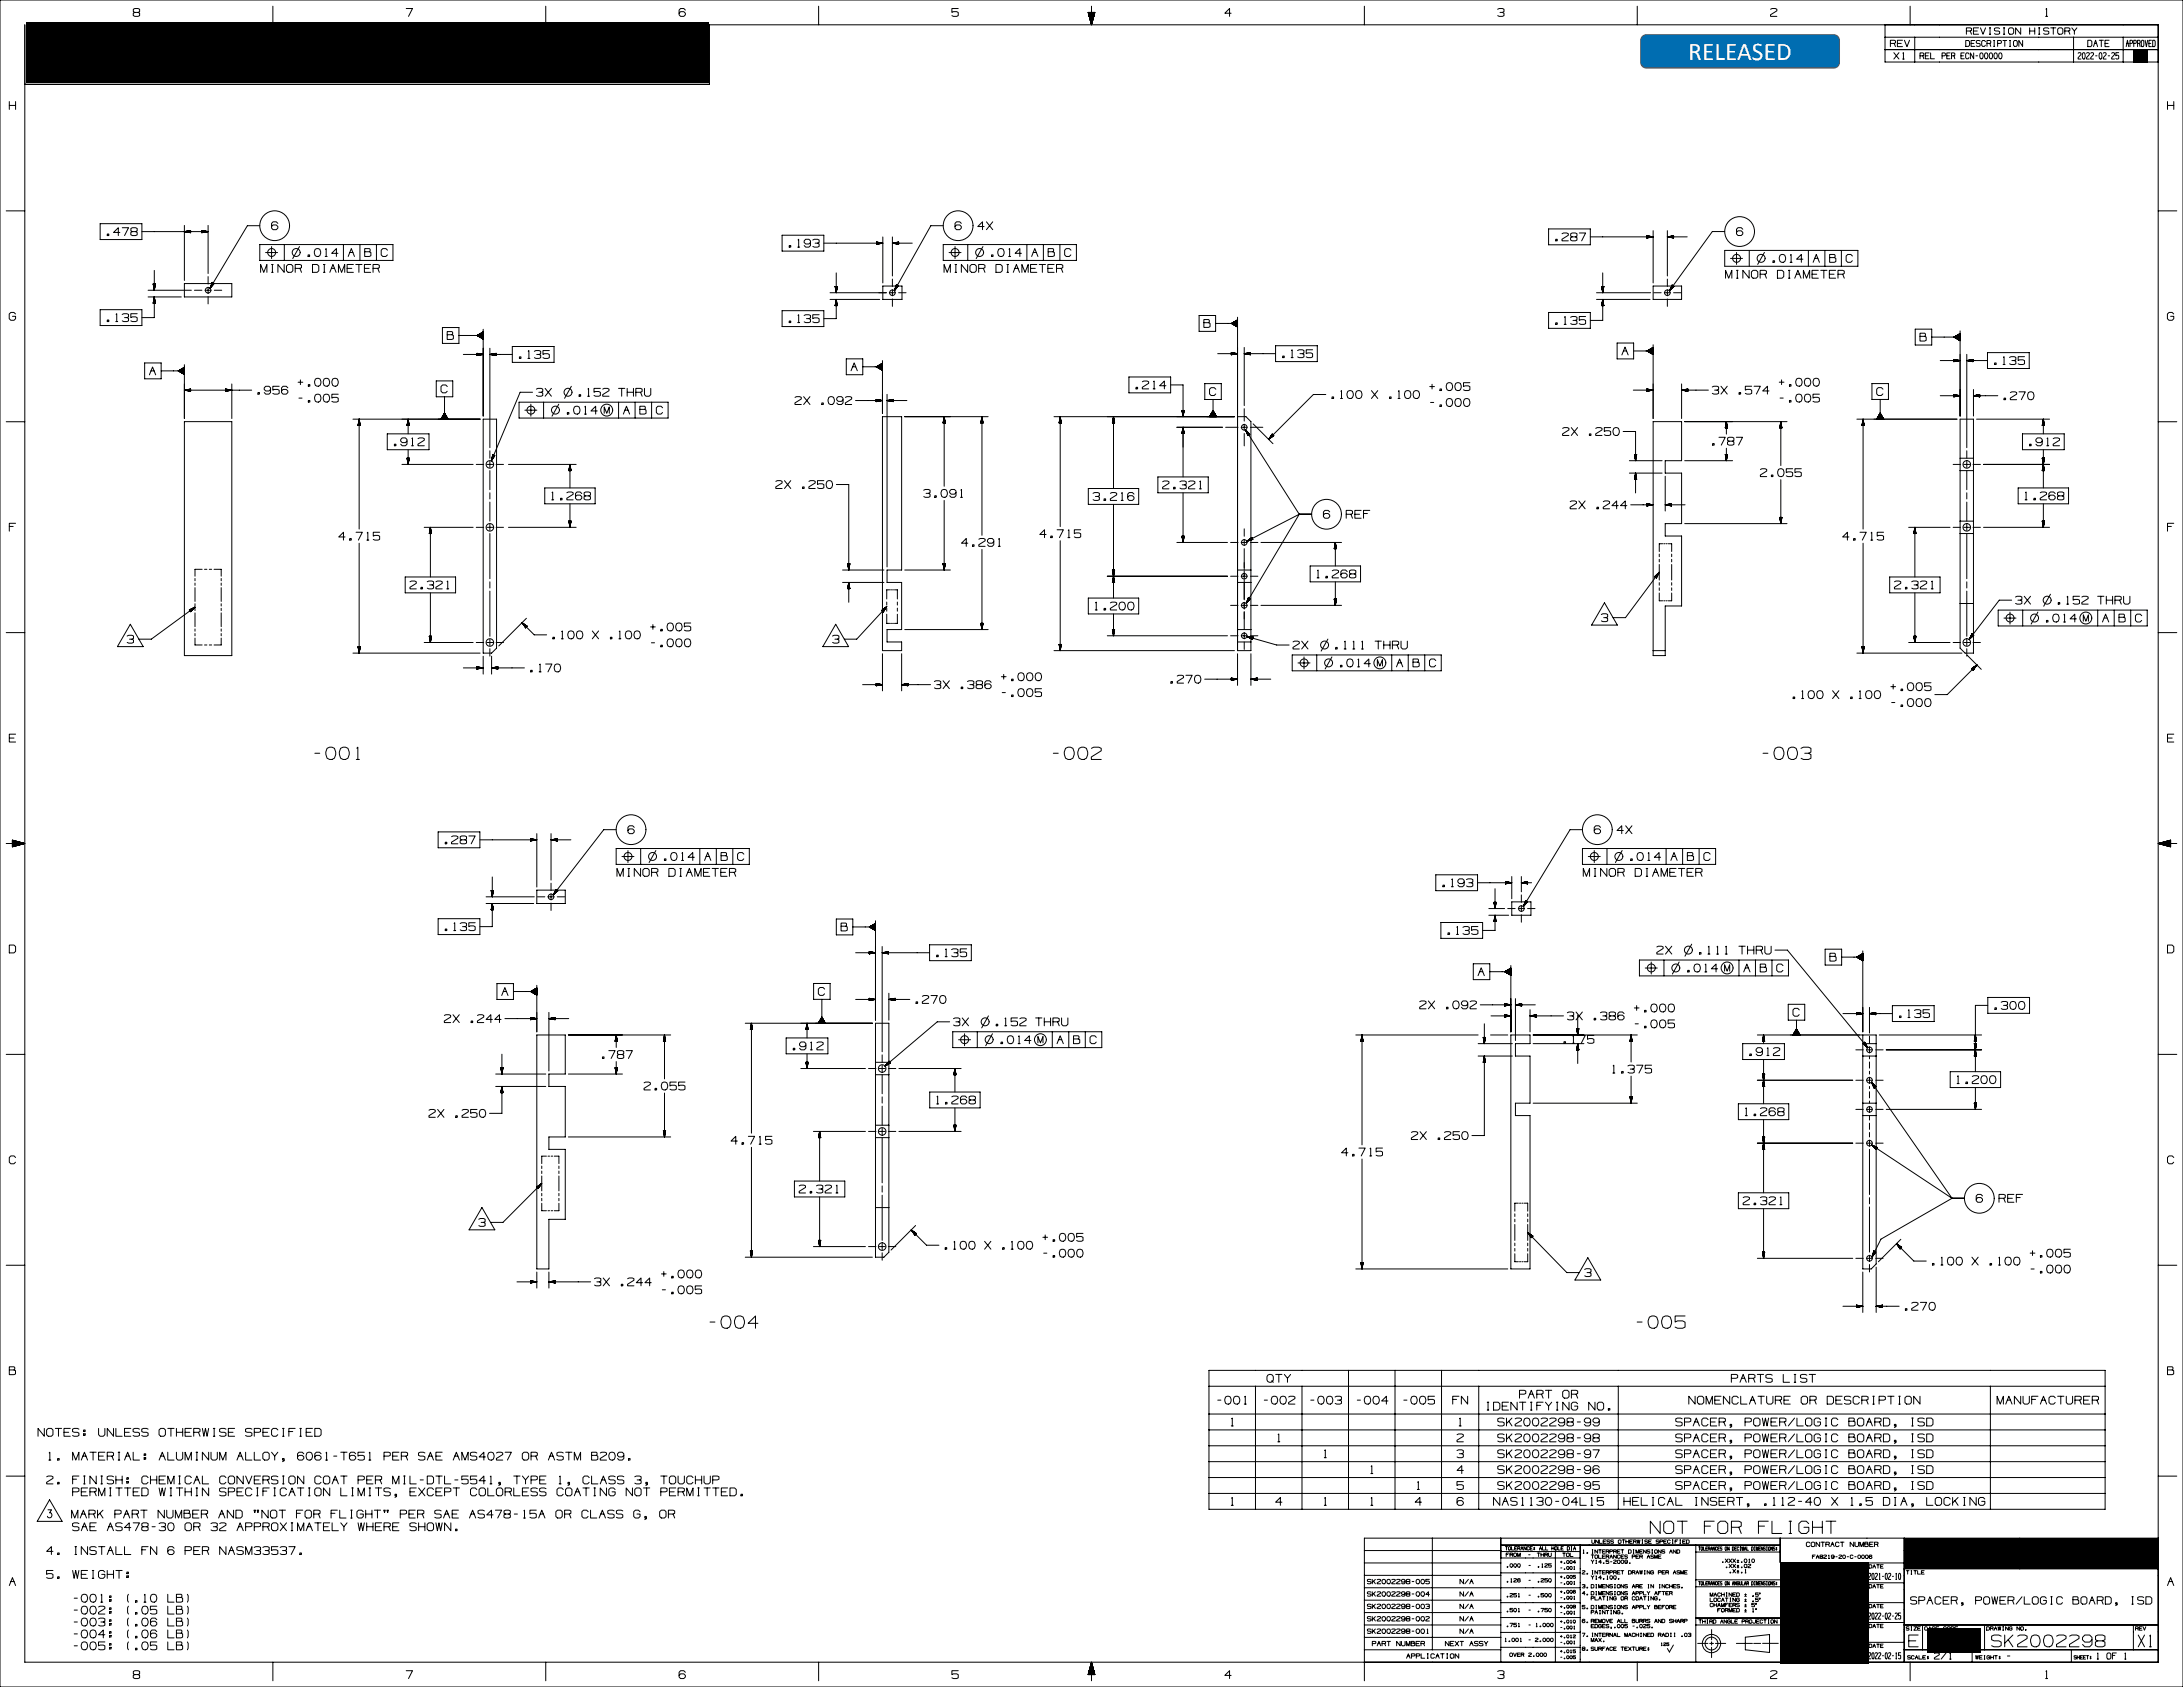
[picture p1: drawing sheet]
<svg xmlns="http://www.w3.org/2000/svg" width="1118mm" height="864mm" viewBox="0 0 1118 864" stroke-linecap="round" stroke-linejoin="round" font-family="sans-serif">
<defs><g id="words">
<text font-size="13" fill="#fff" x="864" y="31">RELEASED</text>
</g></defs>
<g fill="none" stroke="#000" stroke-width=".51">
<path d="M0 0h1118v864h-1118zM13 13v838h898M69 6h-1v-1h3v1l-3 1v1h1h2v-1v-1M140 3v8M208 4h3l-2 4M279 3v8M351 5l-1-1h-2v1v3h2h1l-1-2h-2v1M363 13h742v774h-406v73M363 13v30h-350M419 3v10M491 4h-4v2h3h1v2h-4M557 6h4l-2 7z"/>
<path d="M557 7h3M557 8h3M558 8h2M558 9h2M558 10h2M558 10h1M558 11h1M558 12h1M559 12h.1M559 3v10M630 7h-3l2-3v4M699 3v10"/>
<path d="M767 5h3v1h-1M768 6l2 1v1h-3M838 3v10M890 18h-2v5h2M891 18v5h3M896 18h.1M896 18v5M903 18h.1M903 18v5M906 5h4v1l-4 2h4M908 18v5l-3-5v5M916 18l1 3v2"/>
<path d="M918 18l-1 3M965 13v19h128M965 19h140M978 3v10M980 19v13M1007 16h2v-1l-2-1v4M1009 16v2M1010 16h2M1013 14h-3v4h3M1014 14l1 4 2-4M1018 18h1M1018 14h1"/>
<path d="M1019 14v4M1024 15h-3v1h3v1l-1 1-2-1M1026 18h.1M1026 14h.1M1026 14v4M1028 15l1-1h1l1 1v2l-1 1h-1l-1-1zM1035 14v4l-3-4v4M1039 14v4M1039 16h3M1042 14v4M1044 18h.1M1044 14h.1"/>
<path d="M1044 14v4M1047 8h1M1047 5l1-1v4M1049 15h-3v1h3v1l-1 1-2-1M1050 14h2M1051 14v4M1053 15l1-1h1l1 1v2l-1 1h-1l-1-1zM1057 16h3v-1l-3-1v4M1059 16l1 2M1061 14l1 2v2M1062 19v13M1063 14l-1 2"/>
<path d="M1087 19v13M871 26v5l-3-5v5M872 26h2v1v3v1h-2v-1v-3zM875 26h3M877 26v5M881 21l2-1v-1l-2-1v5M882 28h2M884 21l3-1v-1l-3-1v5M885 26h-3v5M886 21l1 2M887 26h1v1v3v1h-1l-1-1v-3zM888 21h1"/>
<path d="M889 29l3-1v-1l-3-1v5M891 29l1 2M896 23h.1M896 29l3-1v-1l-3-1v5M898 23v-5l1 5 2-5v5M900 29l2-1v-1l-2-1v5M902 29v2M903 23h.1M904 26h1l1 1v3l-1 1h-1l-1-1v-3zM907 26h2v1v3v1h-2zM909 23l1-5 1 5M909 21h2"/>
<path d="M911 26v4v1h1l1-1v-4M912 21l3-1v-1l-3-1v5M914 21l1 2M917 27l-1-1h-1l-1 1v3l1 1h1v-1M918 26h2M919 26v5M922 26h1M922 31h1M922 26v5M925 26h1l1 1v3l-1 1h-1v-1v-3zM931 26v5l-3-5v5M965 25h128"/>
<path d="M968 22h2v-1h-2v3M970 27l2 3M970 22v2M971 22h2M972 27l-2 3M974 21h-3v3h3M974 30h1M974 27v3M975 21l1 3 2-3M983 29l2-1v-1h-2v3M984 29l1 1M986 29h1"/>
<path d="M988 27h-2v3h2M988 27v3h2M994 29l2-1v-1h-2v3M997 29h1M998 27h-1v3h1M999 29l2-1v-1h-2v3M1000 29l1 1M1004 29h1M1006 27h-2v3h2M1006 21h2v3h-2zM1008 28v-1l-2 1 1 2 1-1M1009 22h2"/>
<path d="M1010 27v3l-1-3v3M1011 21h-2v3h2M1012 29h.1M1014 21h-2v1l2 1-1 1-1-1M1014 27h1v2v1h-1zM1016 27h1l1 2-1 1h-1zM1016 21h-1v3l1-1M1017 22h2v-1h-2v3M1019 27h1v2l-1 1zM1019 22v2M1021 24h.1M1021 21h.1"/>
<path d="M1021 21v3M1021 27h1l1 2-1 1h-1zM1023 22h2v-1h-2v3M1023 27h2v2l-1 1h-1zM1025 21h2M1026 21v3M1029 24h.1M1029 21h.1M1029 21v3M1031 21h2l-1 3-1-1zM1035 21v3l-1-3v3M1064 27h1l-1 3h1"/>
<path d="M1066 27h1v3h-1zM1068 27h2l-2 3h2M1069 21h1h1v2l-1 1h-1zM1070 27h2l-2 3h2M1072 24l1-3 1 3M1072 22h1M1073 29h1M1075 21h2M1075 27h1v3h-1zM1076 21v3M1077 27h1l-1 3h1M1078 22h1"/>
<path d="M1079 29h1M1080 21h-2v3h2M1081 27h2l-2 3h2M1085 27h-2v2l1-1 1 2h-2M1089 24v-3l1 3M1089 22h.1M1090 22h2l-1-1h-1v3M1092 22h2l-1-1h-1v3M1094 22h2l-1-1h-1v3M1095 22l1 2M1097 21h1l-1 3-1-1zM1098 21l1 3v-3"/>
<path d="M1100 25h5M1100 32h5M1100 22h1M1101 21h-1v3h1M1102 21h1v3h-1zM5 54h3M5 52v4M8 52v4M1110 52v4M1110 54h3M1113 52v4M3 108h10"/>
<path d="M51 115h22v8h-22zM55 120h1v1h-1zM61 119h-3l3-2v4M63 117h3l-2 4M68 119l-1-1v-1h3v1l-3 1v1l1 1 2-1v-1h-1M73 119h34M94 115v29M95 118h3M95 119h3M96 118h2M96 119h2M97 118h1"/>
<path d="M98 119h.1M98 118v1M98 118l-4 1h4M103 119h.1M103 118h1M103 118h2M103 118h3M103 118l4 1M103 118v1M105 119h-2M106 119h-3M107 115v25"/>
<path d="M107 119h-4M133 116h-6l-19 32M142 114h-1h-1h-1v3l1 1h1l1-1-1-2h-1l-1 1M483 116h-6l-19 33M492 114h-1h-1h-1v3l1 1h1l1-1-1-2h-1l-1 1M504 116h-3l2-2v4M505 114l3 4M508 114l-3 4M793 117h21v8h-21zM800 120h3l-3 2v1h3M809 119h3l-2 4M846 118v27"/>
<path d="M854 118v23M883 119h-6l-22 30M892 117h-1h-1h-1v3l1 1h1l1-1-1-2h-1l-1 1M1105 108h9M79 138v11M133 125h68v8h-68zM133 139v-4l2 4 2-4v4M136 129h6M139 139h1M139 135h1M139 126v6M139 135v4"/>
<path d="M145 135v4l-3-4v4M146 125v8M147 136l1-1h1l1 1v3h-1h-1h-1zM151 137h3v-1l-3-1v4M153 126l-3 6M154 137v2M158 130h1v1h-1zM160 135h2l1 1v3h-1h-2zM161 128l2-1a2.2 2.2 0 0 1 1 2 2.2 2.2 0 0 1-1 2h-1a2.5 2.5 0 0 1-1-3zM166 139h.1M166 135h.1M166 135v4"/>
<path d="M166 131h1M167 128v-1v4M169 139l1-4 2 4M170 137h1M173 130h-3l2-3v4M173 139v-4l2 4 1-4v4M176 125v8M178 137h2M178 131l2-4 1 4M179 129h2M181 135h-3v4h3M182 135h3"/>
<path d="M184 135v4M184 125v8M187 137h2M187 129v-2l3 1-1 1h-2v2h3v-2h-1M190 135h-3v4h3M191 137h3v-1l-3-1v4M193 125v8M193 137l1 2M198 128v-1h-2l-1 1v2l1 1h2v-1M400 120h22v9h-22zM404 126h1v1h-1zM408 127h1"/>
<path d="M409 123v-1v5M415 124l-1 1h-2v-1v-2h2l1 1v3l-1 1h-2v-1M416 123h3v1M417 124l2 1v1h-3M422 124h30M428 140v10M449 124h1M449 124h2M449 124h3M449 124v1M449 125h.1M451 125h-2"/>
<path d="M452 125h-3M452 121v24M452 124l-3 1M457 121v20M457 124h10M457 124l3 1M457 125h3M458 124h2M458 125h2M459 124h1M459 125h1M460 124v1"/>
<path d="M460 124h-3M483 125h68v8h-68zM483 139v-4l2 4 2-4v4M486 129h6M489 139h1M489 135h1M489 126v6M489 135v4M495 135v4l-3-4v4M495 125v8M497 136v-1h2l1 1v3h-1h-2zM501 137h3v-1l-3-1v4"/>
<path d="M503 126l-3 6M503 137l1 2M508 130v1zM510 135h2l1 1v3h-1h-2zM511 128l2-1a2.2 2.2 0 0 1 1 2 2.2 2.2 0 0 1-1 2h-1a2.5 2.5 0 0 1-1-3zM516 139h.1M516 135h.1M516 135v4M516 131h1M517 128v-1v4M519 139l1-4 2 4M520 137h1"/>
<path d="M523 130h-3l2-3v4M523 139v-4l2 4 1-4v4M526 125v8M528 137h2M528 131l2-4 1 4M529 129h2M531 135h-3v4h3M532 135h3M534 135v4M534 125v8M536 137h3M537 129v-2l2 1v1h-2v2h3v-2h-1"/>
<path d="M540 135h-4v4h4M541 137h3v-1l-3-1v4M543 125v8M543 137l1 2M548 128l-1-1h-1l-1 1v2l1 1h1l1-1M796 122h1v1h-1zM805 121h-1v-1h3v1l-3 1v1h1h2v-1v-1M814 121h32M821 140v10M843 121v1M843 121h3M843 121h.1"/>
<path d="M843 121h1M843 121h2M844 122h-1M845 122h-2M846 121h-3M846 121l-3 1M854 121h10M854 121l3 1M854 121h3M855 121h2M855 122h2M856 121h1"/>
<path d="M856 122h1M857 121h.1M857 121v1M857 121h-3M883 128h68v8h-68zM886 132h6M889 138h1M889 129v6M889 138v4M895 138v4l-3-4v4M896 128v8M897 139v-1h2l1 1v3h-1h-2z"/>
<path d="M903 129l-3 6M908 133v1zM910 138h2l1 1v3h-1h-2zM911 131l2-1a2.2 2.2 0 0 1 1 2 2.2 2.2 0 0 1-1 2h-1a2.5 2.5 0 0 1-1-3zM916 138h.1M916 138v4M916 134h1M917 131v-1v4M923 133h-3l2-3v4M926 128v8M928 134l2-4 1 4M929 132h2"/>
<path d="M931 138h-3v4h3M932 138h3M934 138v4M934 128v8M937 132v-2l2 1v1h-2v2h3v-2h-1M940 138h-3v4h3M943 128v8M948 131v-1h-2l-1 1v2l1 1h2v-1M51 159h22v8h-22zM76 149h22M76 152h17M78 145h2"/>
<path d="M78 145l1 4M78 155h2M78 145v1M78 155h.1M79 145v2M79 154v1M79 145v3M79 153v2M79 152v11h-6M79 152l-1 3M79 152l1 3M80 145h.1"/>
<path d="M80 155h.1M80 145l-1 4M94 145h25v7h-25zM100 149h3M105 149h3M107 142v3M107 147v3M107 152v4M108 145h1l-1 1M109 145h1M109 145l-1 3M109 145h.1"/>
<path d="M109 145v1M109 145l-1 1M110 145h.1M110 145l-2 3M110 149h4M400 159h22v8h-22zM425 153h25M425 150h29M428 156h1M428 147h1M428 147v3M428 147h.1"/>
<path d="M428 156h.1M428 147v1M428 155v1M428 154v2M428 153v10h-6M428 153v3M428 153l1 3M428 147v2M429 156h.1M429 147v1M429 147l-1 3M452 146h10v7h-10z"/>
<path d="M455 150h3M457 143v4M457 148v3M457 153v4M458 147l1-1-1 2M459 148l1-2-2 2M459 146h1M459 146l-1 3M459 146h.1M459 146l-1 1M459 147l1-1-1 2M460 146l-2 3"/>
<path d="M460 146h.1M460 150h4M793 160h21v8h-21zM817 153h28M817 150h28M820 156h1M820 147h.1M820 147h1M820 147l1 3M820 156h.1M820 147v1M820 155v1"/>
<path d="M820 147v3M820 154v2M821 153l-1 3M821 153v11h-7M821 153v3M821 154v2M821 147v2M821 156h.1M821 147v3M821 147v1M846 146h15v7h-15zM847 150h3"/>
<path d="M852 150h3M854 143v4M854 148v3M854 153v4M855 148l1-2-1 3M855 148l2-2-2 3M856 146l1 1M856 146l-1 3M856 146h.1M856 146v1M856 146l-1 1M856 147h1h-1"/>
<path d="M857 146l-1 2M857 150h4M857 147h.1M857 147l-2 2M883 142v-4l2 4 2-4v4M889 142h1M901 140h3v-1l-3-1v4M904 140v2M916 142h.1M919 142l1-4 2 4M920 140h1M923 142v-4l2 4 1-4v4"/>
<path d="M928 140h2M937 140h2M941 140h3v-1l-3-1v4M943 140l1 2M8 161l-1-1h-1l-1 1v2l1 1h1l1-1v-1h-2M55 164h1v1h-1zM59 165h1M59 161h1v4M63 161h3v1l-1 1M64 163h2v1h-3M70 161h-3v2l2-1 1 1v1h-3M227 168h8v8h-8z"/>
<path d="M229 171v-1h3l-1 1h-2v3l3-1v-1l-1-1M235 172h12M244 172h3M245 172h2M245 171h2M246 173h1M246 171h1M246 170h1M247 173h.1M247 170h.1M247 174h.1M247 169v44"/>
<path d="M251 178v51M262 177h22v9h-22zM270 180l1-1v4M274 180h3v1h-1M281 179h-3v2h2h1v2h-3M404 164h1v1h-1zM408 165h1M409 161v4M412 161h3v2h-1M413 163l2 1v1h-3M419 161h-3v2h3v2h-3M614 162h8v8h-8z"/>
<path d="M616 165v-1h3v1h-3v3l3-1v-1v-1M622 166h12M631 165h3M631 166h3M632 165h2M632 166h2M632 167h2M632 164h2M633 164h1M633 167h1M634 162v171h6v-117l-2-3h-4M637 178v30"/>
<path d="M653 177h21v8h-21zM661 179h1v4M664 179h4v2h-1M672 179h-3v2h2h1v2h-3M796 165h1v1h-1zM801 166h1M801 162v4M804 162h3v2M805 164h2v2h-3M812 162h-3v2h2h1v2h-3M828 176h8v8h-8zM831 180h2"/>
<path d="M836 180h10M843 180h3M844 179h2M844 180h2M845 179h1M845 178h1M846 178h.1M846 176v38M981 168h8v9h-8zM983 172v-1h3l-1 1h-2v3l3-1v-1l-1-1M989 173h14M1000 172h3"/>
<path d="M1001 173h2M1001 172h2M1002 172h1M1002 173h1M1002 174h1M1002 171h1M1003 171h.1M1003 174h.1M1003 169v44M1113 161l-1-1h-2v1v2v1h2l1-1v-1h-2M74 186h9v8h-9zM76 192l2-4 2 4"/>
<path d="M77 190h2M83 190h11M91 190h3M92 190h2M92 189h2M92 191h2M93 189h1M93 191h1M94 188h.1M94 191h.1M94 192h.1M94 200h35"/>
<path d="M94 200h4M94 187v27M95 200h3M96 200h2M96 199h2M97 199h1M98 199v1M98 199l-4 1M116 199h.1M116 199h1M116 200h2M116 199l3 1h-3"/>
<path d="M116 199v1M118 200h-2M119 197v17M139 199l-1 1h-2l-1-1 1-1h2l1 1v2l-1 1h-2l-1-1M143 198h-3v2l2-1 1 1v1h-3M147 199v-1h-2l-1 1v2l1 1h2v-1v-2h-2l-1 1M153 196h2M154 194v3M158 197h1v1h-1zM161 194h2a2.2 2.2 0 0 1 1 2 2.2 2.2 0 0 1-1 2h-1a2.5 2.5 0 0 1-1-4zM166 194h2a2.2 2.2 0 0 1 1 2 2.2 2.2 0 0 1-1 2h-1a2.5 2.5 0 0 1-1-4zM170 194h2a2.2 2.2 0 0 1 1 2 2.2 2.2 0 0 1-1 2h-1a2.5 2.5 0 0 1-1-4z"/>
<path d="M223 195h9v8h-9zM229 198l-1-1h-1l-1 1v2l1 1h1l1-1M237 181h10M244 181h1M244 181h.1M244 181h3M244 181v1M245 182h-1M246 182h-2M247 182h-3M247 181l-3 1M251 181h11"/>
<path d="M251 181l3 1M251 182h3M252 181h2M252 182h2M253 181h1M253 182h1M254 181h.1M254 181v1M254 181h-3M266 183h1h-1zM270 183h1M275 199h3v1l-1 1"/>
<path d="M275 181l2 1v1h-3M279 199l3 4M282 199l-3 4M292 198l-3 6M301 199v4M307 199h-3v2l3-1v1v1h-3M309 199h3v1l-3 2v1h3M317 199h3M318 199v4M321 199v4M324 199v4M330 199v3l1 1h1l1-1v-3"/>
<path d="M433 184h9v8h-9zM436 190l1-4 2 4M436 188h2M442 188h10M449 188h3M449 187h3M450 188h2M450 187h2M450 189h2M451 187h1M451 189h1M451 186h1"/>
<path d="M452 186h.1M452 190h.1M452 185v27M578 193h21v8h-21zM582 198v1zM585 195h3v1l-3 2v1h3M590 199h1M591 195v4M597 197h-3l2-2v4M599 197h7v16M617 196h8v9h-8zM622 199v-1h-2l-1 1v3h1h2"/>
<path d="M623 181h11M630 181h3M630 181h2M630 180h.1M630 180l4 1M630 180v2M631 182h-1M632 181h-2M633 181h-3M634 181l-4 1M637 181h16M637 181l3 1"/>
<path d="M638 181h2M639 181h1M640 182h.1M640 180h.1M640 180v2M640 180l-3 1M657 182v1zM661 183h1M666 181h2v2h-4M702 200l3 4M705 200l-3 4M732 198h2"/>
<path d="M733 197v2M737 199h1v1h-1zM741 196h1a2.2 2.2 0 0 1 2 2 2.2 2.2 0 0 1-2 2 2.5 2.5 0 0 1-1-4zM745 196h2a2.2 2.2 0 0 1 1 2 2.2 2.2 0 0 1-1 2h-1a2.5 2.5 0 0 1-1-4zM753 196h-4v2h3h1v2h-4M830 182l2-4 2 4M836 200h10M843 199v1M843 199l3 1M843 199h1M843 199h2M843 200h3"/>
<path d="M845 181h1M845 200h-2M846 181h.1M846 200h-3M861 197v17M861 200h14M861 200h3M862 200h2M862 199h2M863 199h1M864 199v1M864 199l-3 1"/>
<path d="M877 198h3v1l-1 1M878 200h2v1h-3M881 198l3 4M884 198l-3 4M897 198h-3v2l2-1 1 1v1h-3M898 198h3l-2 4M911 196h2M912 194v3M916 197h1v1h-1zM920 194h1a2.2 2.2 0 0 1 2 2 2.2 2.2 0 0 1-2 2 2.5 2.5 0 0 1-1-4zM924 194h2a2.2 2.2 0 0 1 1 2 2.2 2.2 0 0 1-1 2h-1a2.5 2.5 0 0 1-1-4zM929 194h1a2.2 2.2 0 0 1 1 2 2.2 2.2 0 0 1-1 2h-1a2.5 2.5 0 0 1 0-4z"/>
<path d="M958 196h9v8h-9zM964 199l-1-1h-1l-1 1v3h1h1h1M993 185h10M1000 184v1M1000 185h.1M1000 184h1M1000 184h2M1000 184h3M1000 184l3 1M1001 185h-1M1003 185h-3M1007 181v48"/>
<path d="M1007 185h11M1007 185h3M1007 184h3M1008 185h2M1009 184h1M1009 185h1M1010 184h.1M1010 185h.1M1010 184v1M1010 184l-3 1M1010 199v14M1018 181h21v8h-21z"/>
<path d="M1021 186h1v1h-1zM1025 187h2M1026 183v4M1029 183h3v1l-1 1M1030 185h2v1h-3M1036 183h-3v2l3-1v1v1h-3M3 216h10M94 216h25v120h-25zM97 200h1M116 200h.1M132 201h1v1h-1zM153 204h2"/>
<path d="M158 205h1v1h-1zM161 202h2a2.2 2.2 0 0 1 1 2 2.2 2.2 0 0 1-1 2h-1a2.5 2.5 0 0 1-1-4zM166 202h2a2.2 2.2 0 0 1 1 2 2.2 2.2 0 0 1-1 2h-1a2.5 2.5 0 0 1-1-4zM173 202h-3v2l2-1 1 1v1h-3M181 215h65M183 218h1M183 217v1M184 216v2M184 215v56M184 215l-1 3M184 215v3M184 217v1"/>
<path d="M208 218h2M208 217v1M209 216v2M209 215v3M209 215l1 3M209 215v7M209 215l-1 3M209 217v1M210 218h.1M226 214v1M226 213v2M227 213v2"/>
<path d="M227 212v3M228 203v12M228 212v3M228 213v2M229 213v2M229 214v1M247 215h7v117l-2 2h-5zM266 206h76v8h-76zM269 210h6M272 207v6M273 201h-7l-14 35M276 201h2v1h-3"/>
<path d="M278 206v8M286 207l-3 6M290 211h1v1h-1zM294 208h2a2.2 2.2 0 0 1 1 2 2.2 2.2 0 0 1-1 2h-1a2.5 2.5 0 0 1-1-4zM296 202h1v1h-1zM299 212h1M299 208h1v4M301 203h1M306 210h-3l2-2v4M309 212v-4l2 4 1-4v4M317 206v8M319 212l2-4 1 4"/>
<path d="M320 210h2M321 201h3M325 206v8M326 201l3-1v-1h-3v4M328 210v-2h2v2h-2v2h3v-2h-1M328 201l1 2M334 206v8M339 209l-1-1h-1l-1 1v2l1 1h1l1-1M407 203h3v1l-3 2v1h3M411 203l4 4M415 203l-4 4M421 206h1v1h-1z"/>
<path d="M424 203h2a2.2 2.2 0 0 1 1 2 2.2 2.2 0 0 1-1 2h-1a2.5 2.5 0 0 1-1-4zM432 205h-1h-2h-1l1-2h2l1 1v2l-1 1h-2l-1-1M433 203h3v1l-3 2v1h3M438 205h14M449 204h.1M449 205h1M449 205h2M449 204l3 1M449 204v2M449 206h.1M450 205h-1M451 205h-2"/>
<path d="M452 205l-3 1M452 213h10v79h-8v6h8v24h-8v7h8v4h-10zM454 202v88M454 205h10M454 205l3 1M455 205h2M456 205h1M457 206h.1M457 204h.1M457 204v2M457 204l-3 1M463 213h43"/>
<path d="M483 216h1M483 216h.1M483 215v1M483 214v2M483 213v36M483 213v3M483 213l1 3M484 214v2M484 215v1M484 216h.1M502 216h1M502 216h.1"/>
<path d="M502 215v1M503 214v2M503 213v61M503 213l-1 3M503 213v3M503 216h.1M540 213h92M542 216h1M542 216h.1M542 215v1M543 214v2M543 213v57"/>
<path d="M543 213l-1 3M543 213v3M543 215v1M543 216h.1M570 216h1M570 216h.1M570 214v2M570 213v37M570 213v3M570 213l1 3M570 215v1M571 216h.1"/>
<path d="M602 219h24M605 210h1M605 210l1 3M605 210v1M605 210v2M605 220v2M606 219v25M606 219l-1 3M606 219v3M606 210v3M606 210v2M606 210v1"/>
<path d="M619 213h.1M620 213h.1M620 212v1M620 211v2M621 211v2M621 210v3M621 205v8M622 211v2M622 212v1M623 213h.1M627 219h7M635 219h4"/>
<path d="M637 209v7M637 217v3M638 220l27 43M638 220l1 3M638 220l2 2M640 219h7M642 217l10 10M679 202h-7l-23 23M682 203h1v1h-1zM686 204h1M686 200h1v4M690 200h2a2.2 2.2 0 0 1 1 2 2.2 2.2 0 0 1-1 2h-1a2.5 2.5 0 0 1-1-4z"/>
<path d="M694 200h2a2.2 2.2 0 0 1 1 2 2.2 2.2 0 0 1-1 2h-1a2.5 2.5 0 0 1-1-4zM711 203h1v1h-1zM716 204h1M716 200v4M719 200h2a2.2 2.2 0 0 1 1 2 2.2 2.2 0 0 1-1 2h-1a2.5 2.5 0 0 1-1-4zM724 200h1a2.2 2.2 0 0 1 2 2 2.2 2.2 0 0 1-2 2 2.5 2.5 0 0 1-1-4zM732 206h2M737 207h1v1h-1zM741 204h1a2.2 2.2 0 0 1 2 2 2.2 2.2 0 0 1-2 2 2.5 2.5 0 0 1-1-4zM745 204h2a2.2 2.2 0 0 1 1 2 2.2 2.2 0 0 1-1 2h-1a2.5 2.5 0 0 1-1-4zM750 204h1a2.2 2.2 0 0 1 2 2 2.2 2.2 0 0 1-2 2h-1a2.5 2.5 0 0 1 0-4zM800 219h3v1l-3 2v1h3"/>
<path d="M804 219l4 4M808 219l-4 4M817 219h3v1l-3 2v1h3M825 219h-4v2h3h1v2h-4M826 219h2a2.2 2.2 0 0 1 1 2 2.2 2.2 0 0 1-1 2h-1a2.5 2.5 0 0 1-1-4zM844 200h-1M846 216h15v20h-8v6h8v26h-8v6h8v36h-8v26h-7zM862 216h53M863 200h1M883 219h.1M883 219h1M883 218v1"/>
<path d="M884 217v2M884 216v6M884 216l-1 3M884 216v3M884 218v1M884 219h.1M890 201h1v1h-1zM906 200h-4l3-2v4M911 219h1M911 218v1M911 204h2M911 217v2"/>
<path d="M912 216v3M912 216v22M912 216l-1 3M912 217v2M912 218v1M916 205h1v1h-1zM920 202h1a2.2 2.2 0 0 1 2 2 2.2 2.2 0 0 1-2 2 2.5 2.5 0 0 1-1-4zM924 202h2a2.2 2.2 0 0 1 1 2 2.2 2.2 0 0 1-1 2h-1a2.5 2.5 0 0 1-1-4zM931 202h-3v2l3-1v1v1h-3M951 215h51M953 218h1M953 218h.1"/>
<path d="M953 217v1M954 215v3M954 215v56M954 215l-1 3M954 216v2M954 217v1M961 214v1M961 213v2M962 213v2M962 212v3M963 204v11M963 212v3"/>
<path d="M963 213v2M964 213v2M964 214v1M993 203h10M1000 202h1M1000 203h.1M1000 202h2M1000 202h3M1000 202l3 1M1000 202v1M1001 203h-1M1003 203h-3"/>
<path d="M1003 215h7v119h-4l-3-2zM1010 203h13M1010 203h4M1011 202h3M1011 203h3M1012 215h37M1012 202h2M1012 203h2M1013 202h1M1013 203h1M1014 202v1M1014 202l-4 1"/>
<path d="M1026 204h1v1h-1zM1029 201h3v1l-3 2v1h3M1034 201h3l-2 4M1038 201h2a2.2 2.2 0 0 1 1 2 2.2 2.2 0 0 1-1 2h-1a2.5 2.5 0 0 1-1-4zM1046 218h1M1046 217v1M1046 216v2M1046 215v3M1046 215v7M1046 215l1 3M1047 217v1M1105 216h9"/>
<path d="M198 222h22v8h-22zM202 227h1v1h-1zM206 238h36M208 226v1h-2l-1-1 1-2h2v1v2v1h-2l-1-1M208 235h2M208 235l1 3M208 235h.1M209 235v1M209 235v2M209 230v8M210 235h.1M210 235l-1 3"/>
<path d="M211 228h1M211 225v-1v4M214 225h3l-3 2v1h3M244 238h4M249 238h3M251 231v4M251 236v3M252 233h1M252 233v3M252 233h.1M252 233v1M253 233l-1 2"/>
<path d="M253 233l-1 1M253 233v1M253 233h.1M253 233l-1 3M254 238h4M260 238h35M291 239v2M292 238v3M292 238v12M292 238l-1 3M292 239v2M292 240v1"/>
<path d="M605 222h1M605 221v1M606 220v2M606 221v1M637 222v6M638 221l1 2M638 220l2 3-1-2M638 222l1 1v-1M639 223h.1M639 222h1M640 222h.1M640 222l-1 1"/>
<path d="M651 223v-1l-1 2M651 222l1 1-3 2M651 222l-2 3M651 222h.1M652 223l-2 2M652 223l-2 1M652 223l-1 1M652 223h.1M814 222h1v1h-1zM831 221h6v15M834 236h17M837 233h1"/>
<path d="M837 233v3M837 233h.1M837 233v1M838 233v2M838 233v1M838 233l-1 3M862 236h25M877 227h1v1h-1zM880 224h3l-2 4M883 233h1M883 233l1 3M883 233h.1"/>
<path d="M883 233v1M884 233v2M884 229v7M884 233v1M884 233v3M884 233h.1M885 226l-1-1v-1h4v1l-4 1v1l1 1 3-1v-1h-1M889 224h3l-2 4M918 240h-4v2h3h1v2h-4M922 240h-3v2h2h1v2h-3M1000 238h4M1003 235h7"/>
<path d="M1005 238h3M1007 231v4M1007 236v3M1010 238h4M1015 238h34M1035 222h22v8h-22zM1039 227h1v1h-1zM1046 226l-1 1h-2l-1-1 1-2h2l1 1v2l-1 1h-2l-1-1M1046 235h1M1046 235l1 6M1046 235h.1M1046 235v1"/>
<path d="M1046 239v2M1046 235v2M1046 238v3M1046 230v20M1047 235l-1 6M1047 235h.1M1048 228h1M1048 225v-1v4M1051 225h3l-3 2v1h3M251 241v10M251 252v3M251 257v10"/>
<path d="M279 250h26v8h-26zM282 256h1M283 252v4M287 255h1v1h-1zM290 252h3v1l-3 2v1h3M291 241h1M291 241h.1M292 258v12M292 241h.1M298 253l-1-1h-2v1v2v1h2l1-1-1-2h-2v1M300 254l-1-1v-1h3v1l-3 1v1l1 1 2-1v-1h-1M397 246h3v1l-3 2v1h3"/>
<path d="M402 246l3 4M405 246l-3 4M411 249h1v1h-1zM414 246h3v1l-3 2v1h3M422 246h-3v2h2h1v2h-3M423 246h2a2.2 2.2 0 0 1 1 2 2.2 2.2 0 0 1-1 2h-1a2.5 2.5 0 0 1-1-4zM428 248h7v44M473 251h3v1l-1 1M474 253h2v1h-3M479 254v1zM482 251h2a2.2 2.2 0 0 1 1 2 2.2 2.2 0 0 1-1 2h-1a2.5 2.5 0 0 1-1-4zM483 256v36"/>
<path d="M489 252v1h-2l-1-1 1-1h2v3v1h-2l-1-1M492 255h1M492 251v4M557 250h26v8h-26zM560 253h3v1h-1M561 254l2 1v1h-3M565 255h1v1h-1zM568 253h4l-4 2v1h4M570 258v48M574 256h1M574 252h1v4M581 253l-1-1h-2l-1 1v2l1 1h2l1-1-1-1h-2l-1 1"/>
<path d="M593 244h26v8h-26zM595 247h3l-3 2v1h3M601 249h1v1h-1zM604 247h3v1h-1M605 248l2 1v1h-3M606 252v26M609 247h3l-4 2 1 1h3M614 250h1M614 247l1-1v4M804 257h3v1l-3 2h3M808 256l4 4M812 256l-4 4"/>
<path d="M818 260h.1M821 257h3v1l-3 2h3M828 259h-3l3-3v4M833 259h-3l2-3v4M834 242h17M835 258h11M837 245h1M837 245h.1M837 244v1M837 242v3M837 242v10M837 242l1 3"/>
<path d="M838 243v2M838 244v1M843 258v1M843 258h.1M843 258h1M843 258h2M843 258h3M843 259h.1M845 259h-2M846 259h-3M846 258l-3 1M853 244v18"/>
<path d="M853 258h10M853 258l3 1M853 259h3M853 258h3M854 259h2M855 258h1M855 259h1M856 258h.1M856 258v1M856 258h-3M901 240h3v1l-3 2v1h3M907 243h1v1h-1z"/>
<path d="M910 240h2a2.2 2.2 0 0 1 1 2 2.2 2.2 0 0 1-1 2h-1a2.5 2.5 0 0 1-1-4zM912 246v22M1003 241h7M1007 241v10M1007 252v3M1007 257v10M1033 250h26v8h-26zM1037 256h1M1037 252v4M1041 255h1v1h-1zM1045 252h3v1l-4 2 1 1h3M1046 241h1"/>
<path d="M1046 240v1M1046 258v12M1047 240v1M1052 253l-1-1h-1l-1 1v2l1 1h1l1-1-1-2h-1l-1 1M1054 254l-1-1v-1h4v1l-4 1v1l1 1 3-1v-1h-1M5 269h2M8 268h-3v4M177 275h-4l3-3v4M179 276h1h-1zM182 272h3l-2 4M184 278v56M188 276h1"/>
<path d="M188 273v-1v4M194 272h-3v2h3v2h-3M217 270h25M220 273h1M220 273h.1M220 271v2M220 270v3M220 270v25M220 270l1 3M221 271v2M221 272v1M221 273h.1"/>
<path d="M244 270h4M249 270h3M251 268v4M251 273v23M254 270h4M260 270h35M291 267h1M291 267l1 3M291 267h.1M291 267v1M292 267v2M292 267v1"/>
<path d="M292 267h.1M292 267v3M495 278h-3l3-2v4M498 279h1v1h-1zM501 276h3v1l-3 2v1h3M509 277l-1 1h-2v-1v-1h2h1v3l-1 1h-2v-1M511 280h1M511 276h1v4M536 274h-4l3-3v4M538 274h1v1h-1zM541 271h3l-2 4M543 277v56"/>
<path d="M547 275h1M547 272v-1v4M553 271h-3v2h2h1v2h-3M602 278h26M605 275h1M605 275l1 3M605 275h.1M605 275v2M606 275v2M606 275v1M606 275h.1M606 275v3"/>
<path d="M630 278h4M635 278h4M637 271v4M637 276v3M639 277l2-1-3 1M640 276l1-1-2 1M640 278h4M641 276l-1 1M641 275v1M641 275l-3 2M641 275h.1M641 275l-1 1"/>
<path d="M641 276l-2 1M641 276h.1M641 276l-3 1M646 278h41M665 263h7M665 263l-27 14M665 263l-27 46M681 262l-1-1h-2v1v2v1h2l1-1-1-1h-2v1M683 280v1M683 279v2M684 278v12M684 278l-1 3"/>
<path d="M684 278v3M684 279v2M689 263h3v-1l-3-1v4M692 263v2M694 263h2M697 261h-3v4h3M698 263h2M701 261h-3v4M851 278h-2v4M852 278h.1M853 278h1M854 278h2v4"/>
<path d="M862 268h53M911 265h1M911 265l1 3M911 265v1M911 265v2M912 265v3M912 265v2M912 265v1M947 275h-4l3-3v4M949 276h1h-1zM952 272h3l-2 4M954 278v56"/>
<path d="M958 276h1M958 273v-1v4M964 272h-3v2h2h1v2h-3M977 270h21M980 273h1M980 273h.1M980 271v2M980 270v3M980 270v25M980 270l1 3M981 271v2M981 272v1"/>
<path d="M1000 270h4M1003 267h7M1003 273h7M1005 270h3M1007 268v4M1007 273v23M1010 270h4M1015 270h34M1046 267h1M1046 267v3M1046 267h.1M1046 267v2"/>
<path d="M1047 267v1M1047 267l-1 3M1110 269h2M1113 268h-3v4M100 296v1M100 298v2M103 291h-3v4M105 291h1M107 291h1M110 291h3v4M113 296v1M113 298v2"/>
<path d="M207 295h26v8h-26zM210 298h3v1l-3 2h3M219 298h3v1h-1M220 299l2 1v1h-3M223 298h3v1l-3 2h3M229 298v-1v4M251 298v3M431 292h22M431 298h22M434 289h1M434 289l1 3M434 289h.1"/>
<path d="M434 289v1M434 300v1M434 289v3M434 298v3M435 298v10M435 298l-1 3M435 298v3M435 299v2M435 289v2M435 289v3M435 289v1M463 292h24"/>
<path d="M483 289h.1M483 289h1M483 289v3M483 289v1M483 289v2M484 289v2M484 289v1M484 289h.1M484 289l-1 3M503 281v41M567 295h61M570 292h1"/>
<path d="M570 292l1 6M570 298h1M570 292v1M570 297v1M570 292v2M570 296v2M570 295v3M570 292v3M571 298h.1M571 292h.1M571 292l-1 6M630 295h4"/>
<path d="M634 292h6M634 298h6M635 295h4M637 281v11M637 292v5M637 297v10M640 295h4M671 290h26v8h-26zM674 296h1M674 292h1v4M679 295h1v1h-1zM682 292h3v1l-3 2v1h3"/>
<path d="M683 281h1M683 281h.1M684 298v12M684 281h.1M690 293l-1-1h-2l-1 1v2l1 1h2l1-1-1-2h-2l-1 1M692 294l-1-1v-1h3v1l-3 1v1l1 1 2-1v-1h-1M847 295l1 1M847 295h.1M848 295h-1M848 296h.1M848 295v1M848 294l-1 1"/>
<path d="M849 295l-1 1M849 293l-2 2 1-1M849 294l-1 2M849 293l-17 23h-6M849 293l-2 2M849 293l-1 3M849 284v1M849 286v2M849 289v8M849 298v2M856 284v1M856 286v2"/>
<path d="M856 289v8M856 298v2M967 295h26v8h-26zM970 298h3v1l-3 2h3M979 298h3v1h-1M980 299l2 1v1h-3M983 298h3v1l-3 2h3M989 298v-1v4M1007 298v3M67 320l6 11h-13zM97 312l1 1M97 312h.1"/>
<path d="M98 313h.1M98 312h-1M98 312v1M99 312l-2 1M99 311l-2 2M99 311l-2 2 2-2M100 311l-23 16h-6M100 311l-3 1M100 311l-2 2M100 301v7M100 309v1M100 311v2"/>
<path d="M100 314v7M113 301v7M113 309v1M113 311v2M113 314v7M216 301h.1M220 303v26M229 301h1M251 303v23M267 319l7 6h6M267 319l2 2M267 319l3 2"/>
<path d="M268 319l2 2M268 319l1 2-1-1M269 320l1 1-1-1M270 317l-15 14M334 320v2M342 319h2a2.2 2.2 0 0 1 1 2 2.2 2.2 0 0 1-1 2h-1a2.5 2.5 0 0 1-1-4zM346 319h2a2.2 2.2 0 0 1 1 2 2.2 2.2 0 0 1-1 2h-1a2.5 2.5 0 0 1-1-4zM354 319h-4v2h3h1v2h-4M428 320l6 11h-13zM434 301h1M434 301h.1M435 300v1"/>
<path d="M451 312l1 1M451 312h.1M452 312l-1 1M452 313h.1M453 312l-1 1M453 311l-1 2v-1M454 311l-2 2 1-1M454 311l-15 16h-7M454 311l-3 1M454 311l-2 2M454 314v5h1M454 308v2"/>
<path d="M454 311v2M455 302h-1v5M456 302h.1M456 319h.1M457 302h.1M457 319h.1M458 302h1v5M459 308v2M459 311v2M459 314v5h-1M502 319h1M502 319l1 3"/>
<path d="M502 319v1M502 319v2M503 319v3M503 319v2M503 319v1M557 306h26v8h-26zM561 312h1M561 309v-1v4M565 311h1v1h-1zM568 309h4l-4 2v1h4M570 314v11M573 309l2-1a2.2 2.2 0 0 1 1 2 2.2 2.2 0 0 1-1 2h-1a2.5 2.5 0 0 1-1-3z"/>
<path d="M578 309l1-1a2.2 2.2 0 0 1 2 2 2.2 2.2 0 0 1-2 2 2.5 2.5 0 0 1-1-3zM630 310h4M635 310h4M637 308v4M637 313v9M639 306h.1M639 306h1M639 306l-1 3M639 306v1M639 306l-1 2M640 306l-2 2M640 306l-1 2"/>
<path d="M640 306v1M640 306l-2 3M640 306h.1M640 310h4M646 310h41M683 307h1M683 307l1 3M683 307h.1M683 307v1M683 307v2M684 307v2M684 307v1"/>
<path d="M684 307h.1M684 307v3M820 315h3v1h-1M821 316l2 1v1h-3M821 309l7 11h-13zM849 304v4h2M849 301v1M852 308h.1M853 308h1M856 301v1M856 304v4h-2M976 301h.1"/>
<path d="M980 303v26M989 301h1M1003 309h7M1007 303v23M1023 312h76v8h-76zM1026 316h6M1029 313v6M1030 307h-6l-16 20M1032 306h3v1h-1M1033 307l2 1v1h-3M1036 312v8M1036 305l4 4"/>
<path d="M1040 305l-4 4M1043 313l-3 6M1048 318h.1M1050 304l-4 6M1051 315l2-1a2.2 2.2 0 0 1 1 2 2.2 2.2 0 0 1-1 2h-1a2.5 2.5 0 0 1-1-3zM1054 308h1v1h-1zM1056 318h1M1057 315v-1v4M1058 309h1M1058 306l1-1v4M1063 317h-3l2-3v4M1065 305h-4v2h3h1v2h-4"/>
<path d="M1066 306h3l-3 2v1h3M1067 318v-3l1 3 1-3v3M1074 305h3M1074 312v8M1076 305v4M1076 318l2-4 2 4M1077 316h2M1078 307h4M1078 305v4M1082 305v4M1082 312v8M1083 307h3v-1l-3-1v4"/>
<path d="M1085 316v-2l3 1-1 1h-2v2h3v-2h-1M1085 307l1 2M1087 305v3l1 1h2v-1v-3M1091 312v8M1096 315v-1h-2l-1 1v3h1h2M3 324h10M65 326h3v1M66 327l2 1v1h-3M100 327v3h3M100 322v1M100 324v1M105 330h1"/>
<path d="M107 330h1M113 327v3h-3M113 322v1M113 324v1M181 334h65M183 331h1M183 331l1 3M183 331v1M184 331v2M184 331v3M184 331v1M217 329h25"/>
<path d="M220 326h1M220 326v3M220 326h.1M220 326v1M221 326v2M221 326v1M221 326h.1M221 326l-1 3M244 329h4M247 336v9M249 329h3M251 327v3"/>
<path d="M251 332v4M252 336v9M254 329h4M268 320l1 1M269 321h.1M270 320v1M270 321h.1M270 321h-1M279 340h4l-2 4M283 326h1v1h-1zM287 327h1M288 323v4"/>
<path d="M291 323h2a2.2 2.2 0 0 1 1 2 2.2 2.2 0 0 1-1 2h-1a2.5 2.5 0 0 1-1-4zM296 323h1a2.2 2.2 0 0 1 1 2 2.2 2.2 0 0 1-1 2h-1a2.5 2.5 0 0 1 0-4zM303 323l3 4M306 323l-3 4M313 326v1zM317 327h1M317 323v4M321 323h1a2.2 2.2 0 0 1 1 2 2.2 2.2 0 0 1-1 2h-1a2.5 2.5 0 0 1 0-4zM325 323h2a2.2 2.2 0 0 1 1 2 2.2 2.2 0 0 1-1 2h-1a2.5 2.5 0 0 1-1-4zM333 321h2M333 329h2M338 322h1v1h-1z"/>
<path d="M338 330h1v1h-1zM342 327h2a2.2 2.2 0 0 1 1 2 2.2 2.2 0 0 1-1 2h-1a2.5 2.5 0 0 1-1-4zM346 327h2a2.2 2.2 0 0 1 1 2 2.2 2.2 0 0 1-1 2h-1a2.5 2.5 0 0 1-1-4zM351 327h1a2.2 2.2 0 0 1 2 2 2.2 2.2 0 0 1-2 2 2.5 2.5 0 0 1-1-4zM426 326h3v1M427 327l2 1v1h-3M452 335v19M462 335v19M463 322h43M540 333h92M542 330h.1M542 330h1"/>
<path d="M542 330l1 3M542 330v1M543 330v2M543 330v1M543 330h.1M543 330v3M567 325h61M570 322h1M570 322v3M570 322v1M570 322v2M571 322v1"/>
<path d="M571 322l-1 3M630 325h4M634 335v16M634 322h6M634 329h6M635 325h4M637 324v3M637 329v3M638 326l16 4h6M638 326l3 1M638 326h4M639 326l2 1-2-1"/>
<path d="M639 326h2h-1M640 326l1 1h-1M640 325h4M640 326h2M640 335v16M640 327h1M641 327h.1M641 326h1M642 326h.1M642 326l-1 1M662 335h76v8h-76zM662 329h3l-3 2v1h3"/>
<path d="M665 339h6M666 328l4 4M668 336v6M670 328l-4 4M674 335v8M680 327l-4 6M682 336l-4 6M684 331h1v1h-1zM688 332h1M688 329l1-1v4M690 338l1-1a2.2 2.2 0 0 1 2 2 2.2 2.2 0 0 1-2 2 2.5 2.5 0 0 1-1-3zM693 332h1"/>
<path d="M693 329v-1v4M695 338l1-1v4M697 332h1M697 329l1-1v4M702 340h-4l3-3v4M704 328h3M706 328v4M708 330h4M708 328v4M712 328v4M713 335v8M713 330h3v-1l-3-1v4"/>
<path d="M715 330l1 2M716 339h1M717 328v3l1 1h2v-1v-3M721 335v8M723 339v-2l3 1v1h-3v2h4v-2h-1M729 335v8M735 338l-1-1h-1l-1 1v3h1h1h1M846 333h7M951 334h53M953 331h1M953 331l1 3M953 331h.1"/>
<path d="M953 331v1M954 331v2M954 331v3M954 331h.1M977 329h21M980 326h1M980 326h.1M980 326v3M980 326v1M981 326v2M981 326v1M981 326l-1 3"/>
<path d="M1000 329h4M1005 329h3M1007 327v3M1007 332v4M1007 335l7 8M1009 326l1-1-1 2M1010 325h.1M1010 325l-2 2M1010 325h-1M1010 325l-1 1M1010 329h4M1010 325v1"/>
<path d="M1105 324h9M237 342h10M244 341v1M244 341h1M244 342h2M244 342h3M244 341l3 1M245 342h-1M246 342h-2M247 342h-3M252 342h16M252 342h3"/>
<path d="M253 342h2M254 342h1M254 341h1M255 341v1M255 341l-3 1M272 343v1zM276 344h1M276 340h1v4M284 340h2a2.2 2.2 0 0 1 1 2 2.2 2.2 0 0 1-1 2h-1a2.5 2.5 0 0 1-1-4zM442 350h10M449 350v1M449 350h3"/>
<path d="M449 350h.1M449 350h2M449 351h.1M450 351h-1M451 351h-2M452 350l-3 1M462 350h14M462 350l3 1M462 351h3M463 350h2M463 351h2M464 350h1"/>
<path d="M464 351h1M465 350v1M465 350h-3M478 349h4v1h-1M480 350l2 1v1h-4M483 348l3 5M486 348l-3 5M492 352h1v1h-1zM495 349h4v1h-1M497 350l2 1v1h-4M501 350h-1v-1h3v1l-3 1v1l1 1 2-1v-1l-1-1M507 349v-1h-2l-1 1v3l1 1h2v-1v-2h-2l-1 1"/>
<path d="M513 346h2M513 355h2M514 345v3M518 348h1h-1zM518 356h1v1h-1zM522 345l1-1a2.2 2.2 0 0 1 1 2 2.2 2.2 0 0 1-1 2h-1a2.5 2.5 0 0 1 0-3zM522 353h1a2.2 2.2 0 0 1 1 2 2.2 2.2 0 0 1-1 2h-1a2.5 2.5 0 0 1 0-4zM526 345l2-1a2.2 2.2 0 0 1 1 2 2.2 2.2 0 0 1-1 2h-1a2.5 2.5 0 0 1-1-3zM526 353h2a2.2 2.2 0 0 1 1 2 2.2 2.2 0 0 1-1 2h-1a2.5 2.5 0 0 1-1-4zM530 345l2-1a2.2 2.2 0 0 1 1 2 2.2 2.2 0 0 1-1 2h-1a2.5 2.5 0 0 1-1-3zM533 353h-3v2l2-1 1 1v1h-3M599 349h1v1h-1z"/>
<path d="M603 346h3v1l-3 2v1h3M607 346h3l-2 4M612 346h2a2.2 2.2 0 0 1 1 2 2.2 2.2 0 0 1-1 2h-1a2.5 2.5 0 0 1-1-4zM617 348h17M630 347v1M630 347l4 1M630 347h1M630 347h2M631 348h-1M632 348h-2M633 348h-3M634 348h-4"/>
<path d="M640 348h11M640 348h4M641 348h3M642 347h2M642 348h2M643 347h1M643 348h1M644 347v1M644 347l-4 1M686 341h1h-1zM695 341h1M705 341v-3l1 3 2-3v3"/>
<path d="M715 341l2-4 1 4M918 357h1v1h-1zM922 358h1M923 354v4M926 354h2a2.2 2.2 0 0 1 1 2 2.2 2.2 0 0 1-1 2h-1a2.5 2.5 0 0 1-1-4zM930 354h2a2.2 2.2 0 0 1 1 2 2.2 2.2 0 0 1-1 2h-1a2.5 2.5 0 0 1-1-4zM938 354l3 4M941 354l-3 4M947 357h1v1h-1zM952 358h1M952 354v4M956 354h1a2.2 2.2 0 0 1 1 2 2.2 2.2 0 0 1-1 2h-1a2.5 2.5 0 0 1 0-4z"/>
<path d="M960 354h2a2.2 2.2 0 0 1 1 2 2.2 2.2 0 0 1-1 2h-1a2.5 2.5 0 0 1-1-4zM968 352h2M968 360h2M969 350v3M973 353h1v1h-1zM977 350h1a2.2 2.2 0 0 1 2 2 2.2 2.2 0 0 1-2 2 2.5 2.5 0 0 1-1-4zM977 358h1a2.2 2.2 0 0 1 2 2 2.2 2.2 0 0 1-2 2 2.5 2.5 0 0 1-1-4zM981 350h2a2.2 2.2 0 0 1 1 2 2.2 2.2 0 0 1-1 2h-1a2.5 2.5 0 0 1-1-4zM981 358h2a2.2 2.2 0 0 1 1 2 2.2 2.2 0 0 1-1 2h-1a2.5 2.5 0 0 1-1-4zM986 358h1a2.2 2.2 0 0 1 2 2 2.2 2.2 0 0 1-2 2 2.5 2.5 0 0 1-1-4zM989 350h-4v2l3-1 1 1v1h-4M1009 342l1 1"/>
<path d="M1009 342h.1M1010 343h.1M1011 342l-1 1M1011 341l-1 1M1012 341l-2 2M1012 340l-15 16h-6M1012 340l-3 2M1012 340l-2 3M5 378h2M8 376h-3v4h3M973 361h1v1h-1zM1110 378h2"/>
<path d="M1113 376h-3v4h3M161 386h3M167 383l3-1a3 3 0 0 1 2 4 3 3 0 0 1-2 3h-1a4 4 0 0 1-2-6zM174 383l3-1a3 3 0 0 1 2 4 3 3 0 0 1-2 3h-1a4 4 0 0 1-2-6zM182 389h2M183 383v-1v7M539 386h3M546 383l2-1a3 3 0 0 1 2 4 3 3 0 0 1-2 3h-1a4 4 0 0 1-1-6zM552 383l3-1a3 3 0 0 1 2 4 3 3 0 0 1-2 3h-1a4 4 0 0 1-2-6zM559 383l1-1 4 1v1l-5 4v1h5M903 386h2M909 383l2-1a3 3 0 0 1 2 4 3 3 0 0 1-2 3h-1a4 4 0 0 1-1-6z"/>
<path d="M916 383l2-1a3 3 0 0 1 2 4 3 3 0 0 1-2 3h-1a4 4 0 0 1-1-6zM922 383l1-1 4 1v2l-1 1M924 386h3v2l-1 1h-3l-1-1M3 432h10M6 430h2M6 430h1M6 432h6M6 431h5M6 431h4M6 431h3M6 431h2M6 430l7 2-7 2z"/>
<path d="M7 433h-1M8 433h-2M9 433h-3M10 433h-4M11 432h-5M12 432h-6M224 426h22v8h-22zM228 431h1v1h-1zM231 428h3v1l-3 2v1h3M236 430v-2h3v2h-3v2h3v-2h-1M240 428h3l-2 4M246 430h29"/>
<path d="M272 429v1M272 429h.1M272 430h1M272 430h3M272 429l3 1M273 430h-1M274 430h-2M275 427v27M275 430h-3M282 427v24M282 430h10M282 430h3"/>
<path d="M283 430h2M284 430h1M285 429h.1M285 429v1M285 429l-3 1M315 425h-6l-26 33M315 434h69v9h-69zM318 438h7M321 435v7M325 424l-1-1h-2l-1 1v2l1 1h2l1-1-1-2h-2l-1 1M328 434v9M336 435l-4 7"/>
<path d="M340 440h1h-1zM344 437l1-1a2.2 2.2 0 0 1 2 2 2.2 2.2 0 0 1-2 2 2.5 2.5 0 0 1-1-3zM349 437v-1v4M355 439h-3l3-3v4M358 434v9M362 438h1M367 434v9M369 438v-2l3 1v1h-3v2h3v-2M375 434v9M381 437l-1-1h-2v1v3h2h1M810 425h-6l-24 39M810 434h68v9h-68z"/>
<path d="M813 438h6M816 435v7M819 424v-1h-2l-1 1v2l1 1h2v-1v-2h-2l-1 1M823 434v9M830 435l-3 7M831 425h-3l2-2v4M832 423l3 4M835 440h1h-1zM835 423l-3 4M838 437l2-1a2.2 2.2 0 0 1 1 2 2.2 2.2 0 0 1-1 2h-1a2.5 2.5 0 0 1-1-3zM844 437v-1v4M850 439h-3l2-3v4"/>
<path d="M853 434v9M856 438h2M861 434v9M864 438v-2l3 1-1 1h-2v2h3v-2h-1M870 434v9M876 437l-1-1h-2l-1 1v3h1h2M1105 432l6-2v4zM1105 432h9M1105 432h6M1106 432h5M1106 431h5M1107 431h4"/>
<path d="M1107 432h4M1108 431h3M1108 433h3M1109 433h2M1109 431h2M1110 430h1M1110 433h1M1111 430h.1M1111 433h.1M249 459h25M251 456h2M251 456l1 3"/>
<path d="M251 456h.1M252 456v1M252 456v2M252 449v10M252 456v3M253 456h.1M253 456l-1 3M275 456h14v7h-14zM275 459h4M281 459h3M282 452v4M282 458v3"/>
<path d="M284 456l1-1-1 2M285 455l1 1M285 455l-2 3M285 455h.1M285 456l-1 1M285 456l-2 2M285 459h4M286 456h-1M286 456h.1M286 456l-3 2M316 449v-4l1 4 2-4v4M321 449h1"/>
<path d="M321 445h1M322 445v4M328 445v4l-3-4v4M329 445h1h2v3v1h-2l-1-1zM334 447l3-1v-1h-3v4M336 447l1 2M342 445h3h1v3l-1 1h-3zM348 449h1M348 445h1M348 445v4M349 440h1M351 449l2-4 2 4"/>
<path d="M352 447h2M356 449v-4l1 4 2-4v4M360 447h3M361 440l1-4 2 4M363 445h-3v4h3M365 445h3M366 445v4M369 447h2M372 445h-3v4h3M373 447l4-1v-1h-4v4M376 447l1 2M735 448h21v8h-21z"/>
<path d="M739 453h1v1h-1zM743 454h1M743 450h1v4M750 452h-1h-2h-1l1-2h2l1 1v2l-1 1h-2l-1-1M751 450h3v2h-1M752 452h2v2h-3M756 452h18M765 455v10M771 451h1M771 452h2M771 451l3 1M771 451v1"/>
<path d="M771 452h.1M773 452h-2M774 452h-3M774 449v11M779 449v8M779 458v4M779 452h5M779 452h3M780 452h2M781 451h1M781 452h1M782 451v1"/>
<path d="M782 451l-3 1M811 449v-4l1 4 2-4v4M816 449h1M816 445h1M817 445v4M823 445v4l-4-4v4M824 445h1h1h1v3l-1 1h-1l-1-1zM828 447l4-1v-1h-4v4M831 447l1 2M837 445h3v3v1h-3zM843 449h1M843 445h1"/>
<path d="M843 445v4M844 440h1M846 449l2-4 1 4M847 447h1M850 449v-4l2 4 2-4v4M855 447h2M855 440l2-4 2 4M858 445h-3v4h3M859 445h3M861 445v4M864 447h2M867 445h-3v4h3"/>
<path d="M868 447l3-1v-1h-3v4M871 447v2M224 470h22v8h-22zM228 476h1h-1zM232 476h1M232 473l1-1v4M236 473h3v1h-1M237 474l2 1v1h-3M243 472h-3v2h2h1v2h-3M249 463h24M251 466h2M251 466h.1"/>
<path d="M252 465v1M252 463v3M252 463v11h-6M252 463l-1 3M252 463l1 3M252 464v2M253 465v1M282 462v4M428 470h9v9h-9zM431 474v-1h2v1h-2v3l3-1v-1l-1-1M437 475h11M445 474h3"/>
<path d="M445 475h3M446 475h2M446 474h2M447 474h1M447 476h1M447 473h1M448 473h.1M448 476h.1M448 471v51M738 472h21v8h-21zM741 478h1h-1zM746 478h1"/>
<path d="M746 475v-1v4M749 475h3v1h-1M750 476l2 1v1h-3M757 474h-4v2h3h1v2h-4M762 469h10M762 465h8M765 462h1M765 462v3M765 472h1M765 462h.1M765 471v1M765 462v1"/>
<path d="M765 470v2M765 469v3M765 469v7h-6M765 469l1 3M766 469v3M766 462v2M766 471v1M766 462v1M766 472h.1M766 462h.1M766 462l-1 3M772 465h4"/>
<path d="M774 462h10v7h-10zM777 465h3M779 464v3M779 468v4M781 461l1 1M781 461l-1 3M781 461h.1M781 461v1M781 461l-1 2M782 461l-2 3M782 462l-1 1M782 462h.1"/>
<path d="M782 462l-2 2M782 465h4M5 484h2l1 1v2l-1 1h-2zM438 488h10M445 487h1M445 487h2M445 488h3M445 487l3 1M445 487v1M446 488h-1M447 488h-2M448 488h-3"/>
<path d="M452 488h24M452 485v53M452 488h3M453 488h2M453 487h2M454 488h1M454 487h1M455 487v1M455 487l-3 1M476 484h21v8h-21zM480 489v1zM484 490h1"/>
<path d="M484 486v4M487 486h3v1v1M488 488h2v1h-3M495 486h-3v2l2-1 1 1v1h-3M754 493h9v8h-9zM757 499l1-4 2 4M757 497h2M763 497h10M770 498h3M771 497h2M771 498h2M772 498h1"/>
<path d="M772 497h1M772 496h1M772 499h1M773 499h.1M773 496h.1M773 494v34M839 491h77v9h-77zM842 496h6M845 492v7M848 485h3v1l-3 2h3M852 491v9M853 484l3 4"/>
<path d="M856 484l-3 4M860 492l-4 7M864 497h1v1h-1zM866 483l-3 6M868 494h1a2.2 2.2 0 0 1 2 2 2.2 2.2 0 0 1-2 2h-1a2.5 2.5 0 0 1 0-4zM870 488h1h-1zM873 498h1M873 494v4M874 488h1M875 485v-1v4M879 488h1M879 485v-1v4"/>
<path d="M879 496h-3l3-2v4M883 497v-3l1 3 2-3v3M883 488h1M883 485l1-1v4M890 484h3M890 491v9M892 484v4M893 498l1-4 2 4M894 496h1M895 486h3M895 484v4M898 484v4"/>
<path d="M899 491v9M899 486h3v-1l-3-1v4M901 495v-1h3v1h-3v3l3-1v-1v-1M902 486v2M904 484v4h2h1v-4M907 491v9M909 486h6l41 50M913 494h-1h-2v3v1h2l1-1M934 486h9v8h-9zM937 490v-2h3l-1 2h-2v2h3v-2h-1M943 490h11M951 490h3"/>
<path d="M951 489h3M951 491h3M952 489h2M952 491h2M953 491h1M953 489h1M953 488h1M953 492h1M954 492h.1M954 487v41M1110 484h2l1 1v2l-1 1h-2zM228 520h3v1l-4 2h1h3"/>
<path d="M232 519l3 4M235 519l-3 4M244 520h4v1l-4 2h4M254 504h9v8h-9zM257 510l1-4 2 4M258 508h1M263 508h12M272 507h3M272 508h3M273 507h2M273 508h2M273 509h2"/>
<path d="M274 506h1M274 509h1M275 506h.1M275 509h.1M275 504v24M281 518v30M417 503h8v9h-8zM421 512v12M422 506h-1h-1h-1v3l1 1h1l1-1M438 512h10M445 511v1M445 511h.1"/>
<path d="M445 511h1M445 511h2M445 511l3 1M445 512h.1M446 512h-1M448 512h-3M455 512h11M455 508v14M455 512h3M456 512h2M456 511h2M457 512h1"/>
<path d="M457 511h1M458 512h.1M458 511h.1M458 511v1M458 511l-3 1M469 513h1v1h-1zM472 510h3v1l-3 2v1h3M477 510h3l-2 4M481 510h2a2.2 2.2 0 0 1 1 2 2.2 2.2 0 0 1-1 2h-1a2.5 2.5 0 0 1-1-4zM727 513h3v1l-3 2h3M731 512l3 4M734 512l-3 4"/>
<path d="M741 516h.1M744 513l2-1a2.2 2.2 0 0 1 1 2 2.2 2.2 0 0 1-1 2h-1a2.5 2.5 0 0 1-1-3zM751 514v1h-2l-1-1 1-2h2v1v3h-2h-1M753 513h3v1l-3 2h3M758 514h15M770 514h3M770 519h.1M770 520h1M770 520h3M770 519l3 1M770 514v1M770 519v2"/>
<path d="M770 515h.1M770 514h1M770 514h2M771 515h-1M773 515h-3M773 514l-3 1M776 511v22M776 514h10M776 514l3 1M776 514h3M777 515h2M778 514h1"/>
<path d="M778 515h1M779 514h.1M779 515h.1M779 514v1M779 514h-3M783 517v11M784 520h2M785 520h1M786 519h.1M786 519v2M786 519l-3 1M802 518h4v2h-1"/>
<path d="M807 518l3 4M808 520v10M810 518l-3 4M819 518h4v2h-1M831 519v-1h-2l-1 1v2l1 1h2v-1v-1h-2h-1M837 516h2M838 515v2M842 517h1v1h-1zM846 514h1a2.2 2.2 0 0 1 1 2 2.2 2.2 0 0 1-1 2h-1a2.5 2.5 0 0 1 0-4zM850 514h2a2.2 2.2 0 0 1 1 2 2.2 2.2 0 0 1-1 2h-1a2.5 2.5 0 0 1-1-4zM854 514h2a2.2 2.2 0 0 1 1 2 2.2 2.2 0 0 1-1 2h-1a2.5 2.5 0 0 1-1-4zM916 514h8v8h-8z"/>
<path d="M921 517l-1-1h-1l-1 1v2l1 1h1l1-1M944 519h10M950 518v1M950 518h1M950 519h3M950 518l4 1M951 519h-1M952 519h-2M953 519h-3M954 519h-4M957 516v13M957 519h12"/>
<path d="M957 519h3M958 519h2M959 519h1M959 518h1M960 519h.1M960 518v1M960 518l-3 1M969 515h21v8h-21zM977 517v4M980 517h3v1v1M981 519h2v2h-3M988 517h-3v2l2-1 1 1v2h-3"/>
<path d="M1018 511h21v8h-21zM1018 515h-7v34M1021 516h1v1h-1zM1025 513h3v1l-1 1M1026 515h2v1h-3M1029 513h2a2.2 2.2 0 0 1 1 2 2.2 2.2 0 0 1-1 2h-1a2.5 2.5 0 0 1-1-4zM1034 513h1a2.2 2.2 0 0 1 2 2 2.2 2.2 0 0 1-2 2 2.5 2.5 0 0 1-1-4zM3 540h10M241 523h1h-1zM252 522h-3l2-3v4M257 522h-4l3-3v4M257 540v10"/>
<path d="M258 521h17M272 521h1M272 521h.1M272 521h2M272 521h3M272 521v1M272 522h.1M273 522h-1M274 522h-2M275 521l-3 1M275 530h14v20h-8v6h8v26h-8v6h8v36h-8v26h-6zM281 521h10"/>
<path d="M281 521l3 1M282 522h2M282 521h2M283 522h1M283 521h1M284 522h.1M284 521h.1M284 521v1M284 521h-3M291 530h52M312 538h3l-2 4M315 533h1"/>
<path d="M315 532v1M315 531v2M315 530v6M315 530v3M315 530l1 3M316 530v3M316 531v2M316 532v1M317 540l-1-1v-1h3v1l-3 1v1l1 1 2-1v-1M321 538h3l-2 4M340 533h1M340 533h.1"/>
<path d="M340 532v1M340 530v3M340 530v22M340 530l1 3M340 531v2M341 532v1M341 533h.1M382 524h65M384 527h1M384 526v1M384 525v2M385 524v3"/>
<path d="M385 524v56M385 524l-1 3M385 525v2M385 526v1M402 531h22v8h-22zM406 537h1h-1zM413 535l-1 1h-2l-1-1 1-2h2l1 1v3h-1h-2h-1M413 527h1M413 527h.1M413 526v1M413 524v3M413 524v7"/>
<path d="M413 539v8M413 524l1 3M413 525v2M414 526v1M414 527h.1M415 537h1M415 534v-1v4M418 534h3v1l-3 2h3M419 524h.1M419 523v1M420 522v2M420 521v3"/>
<path d="M421 521v3M421 522v2M422 522v2M422 523v1M423 524h.1M448 524h7v117l-2 3h-5zM486 523h-6l-27 23M488 528h76v8h-76zM488 521h3v2M489 523l2 1v1h-3M491 532h6M493 521l3 4"/>
<path d="M494 529v6M496 521l-3 4M500 528v8M506 520l-3 6M508 529l-3 6M510 524h1v1h-1zM512 533h1v1h-1zM514 525h1M515 521v4M516 531l2-1a2.2 2.2 0 0 1 1 2 2.2 2.2 0 0 1-1 2h-1a2.5 2.5 0 0 1-1-3zM521 521h-3v2h2h1v2h-3M521 534h1"/>
<path d="M521 531l1-1v4M522 521h3v1l-3 2v1h3M528 533h-3l2-3v4M530 521h3M531 534v-3l2 3 1-3v3M532 521v4M535 523h3M535 521v4M538 521v4M539 528v8M539 523h3v-2h-3v4M541 534l2-4 1 4"/>
<path d="M541 523l1 2M542 532h2M543 521v3l1 1h2l1-1v-3M547 528v8M550 532v-2l2 1v1h-2v2h3v-2h-1M556 528v8M561 531l-1-1h-1l-1 1v2l1 1h1l1-1M694 530h63M697 533h1M697 532v1M697 531v2M697 530v56"/>
<path d="M697 530v3M697 530l1 3M698 531v2M698 532v1M757 534h17M759 531h1M759 531l1 3M759 531v1M760 531v2M760 531v3M760 524v10M760 531v1"/>
<path d="M763 530h9M763 520h10M771 521h-1M772 520h-2M773 520h-3M773 530h10v4h-7v7h7v24h-7v6h7v79h-10zM773 520l-3 1M783 520h17M783 520l3 1M785 530h53M785 534h26M786 521h.1"/>
<path d="M801 533v1zM804 520h2v2h-4M805 534h1M805 530h1v4M807 527h1M807 527l1 3M807 527h.1M807 537h1M807 537h.1M807 527v1M807 536v1M808 527v3"/>
<path d="M808 535v2M808 534v10M808 534l-1 3M808 534v3M808 527v2M808 537h.1M808 527v1M808 530h4l-2 4M816 530h-3v2h2h1v2h-3M816 521h1v1h-1zM821 520h2v2h-4M825 520h-1v-2h3v2h-3v2h1h2v-2h-1"/>
<path d="M834 533h2M834 533h.1M835 532v1M835 531v2M835 530v14M835 530l-1 3M835 530l1 3M835 530v3M836 532v1M837 524h2M842 525h1v1h-1zM846 523l1-1a2.2 2.2 0 0 1 1 2 2.2 2.2 0 0 1-1 2h-1a2.5 2.5 0 0 1 0-3z"/>
<path d="M850 523l2-1a2.2 2.2 0 0 1 1 2 2.2 2.2 0 0 1-1 2h-1a2.5 2.5 0 0 1-1-3zM857 522h-3v2h2h1v2h-3M892 534h22v8h-22zM896 540h1h-1zM900 530h61v117l-3 3h-4v-120M902 538l-1 1h-1l-1-1 1-2h1l1 1v3h-1h-1h-1M902 533h1M902 532v1M903 531v2M903 530v4M903 530l-1 3M903 530v3"/>
<path d="M903 532v1M905 537v-1v4M908 537h3v1l-3 2h3M918 530h.1M918 529v1M919 528v2M919 527v3M920 527v3M920 522v8M920 528v2M921 528v2M921 529v1"/>
<path d="M922 530h.1M950 537h4M954 534h7M954 534l2 2M954 534h.1M954 534l1 1M954 534l1 2M955 534h.1M955 534l1 2M955 534h-1M955 535l-1-1 2 1M956 537h3"/>
<path d="M957 530v4M957 536v3M960 537h4M962 530h52M966 537h48M972 520h1v1h-1zM977 521h1M1011 534h1M1011 533h1M1011 534v1M1011 533v-3l1 3M1011 534l1 7"/>
<path d="M1011 532v1M1011 534v2M1011 531v2M1011 539v2M1011 534v3M1011 530v3M1011 538v3M1012 531v2M1012 539v2M1012 534v2M1012 532v1M1012 540v1"/>
<path d="M1012 534v1M1012 534l-1 7M1105 540h9M254 550h25M254 556h25M256 547h2M256 559h2M256 547l1 3M256 547h.1M256 559h.1M257 547v1M257 558v1"/>
<path d="M257 547v2M257 557v2M257 556v14h-6M257 556l-1 3M257 556l1 3M258 547h.1M258 559h.1M258 547l-1 3M291 550h28M308 541h1v1h-1zM315 547h1M315 547v3"/>
<path d="M315 547v1M315 547v2M315 543v7M316 547v3M316 547v1M316 547h.1M316 547l-1 3M330 554h3v1l-3 2v1h3M335 557h1v1h-1zM339 554h2a2.2 2.2 0 0 1 1 2 2.2 2.2 0 0 1-1 2h-1a2.5 2.5 0 0 1-1-4zM340 560v22M346 554h-3v2h2h1v2h-3"/>
<path d="M351 554h-4v2h3h1v2h-4M410 547h33M413 544h1M413 544h.1M413 544v3M413 544v1M413 544v2M414 544v1M414 544h.1M414 544l-1 3M445 547h3M448 544h7"/>
<path d="M448 550h7M450 547h3M452 540v4M452 545v4M452 550v10M455 547h4M455 543l1 1M455 543l-2 3M455 543h.1M455 543v1M455 543l-1 2M455 544l-2 1"/>
<path d="M456 544l-3 2M456 544l-1 1M456 544l-2 1M456 544h-1M456 544h.1M460 547h32M476 559h26v8h-26zM488 550h1M488 549v1M489 548v2M489 547v12M489 547l-1 3"/>
<path d="M489 547v3M489 550h.1M757 541h17M759 544h1M759 543v1M760 542v2M760 541v3M760 541v40h-6M760 541l-1 3M760 543v1M826 549h1M826 546v-1v4"/>
<path d="M830 549h1h-1zM833 546h4v1h-1M835 547l2 1v1h-4M835 551v14M838 545h3l-2 4M846 545h-4v2h3h1v2h-4M900 553h49M902 550v1M902 550h1M902 550l1 6M902 556h1M902 555v1"/>
<path d="M903 550v2M903 554v2M903 542v23M903 553v3M903 550v3M903 556h.1M903 550h.1M903 550l-1 6M905 540h1M950 553h4M954 541h7M956 553h3"/>
<path d="M957 541v1M957 544v3M957 548v2M957 551v4M957 556v1M957 559v3M958 554l41 59M958 554l1 3M958 554l2 2M958 554l2 3M959 555l1 2-1-1M959 555l1 1"/>
<path d="M959 557h.1M960 556h.1M960 553h4M960 556l-1 1M998 549h26v8h-26zM1002 555h1M1002 551v4M1006 554h1v1h-1zM1010 551h3v1l-3 2v1h3M1011 541h1M1011 540v1M1011 557v11"/>
<path d="M1015 551h1a2.2 2.2 0 0 1 1 2 2.2 2.2 0 0 1-1 2h-1a2.5 2.5 0 0 1 0-4zM1019 551h2a2.2 2.2 0 0 1 1 2 2.2 2.2 0 0 1-1 2h-1a2.5 2.5 0 0 1-1-4zM220 568h3v1l-3 2v1h3M224 568l3 4M227 568l-3 4M233 571h1v1h-1zM237 568h3v1l-3 2v1h3M244 568h-3v2h2h1v2h-3M246 568h1a2.2 2.2 0 0 1 2 2 2.2 2.2 0 0 1-2 2 2.5 2.5 0 0 1-1-4zM340 579h1M340 579v3M340 579h.1"/>
<path d="M340 579v1M340 579v2M341 579v1M341 579h.1M341 579l-1 3M416 579h27M420 579v26M420 579l-1 3M420 579v3M420 580v2M445 579h3M448 576h7"/>
<path d="M450 579h3M452 562v3M452 566v10M452 578v3M455 579h4M460 579h32M480 565h1M480 561v4M484 564h1v1h-1zM487 561h4v1l-4 2v1h4M488 576h1M488 576l1 3"/>
<path d="M488 576v1M489 576v2M489 567v12M489 576v3M489 576v1M495 562l-1-1h-2v1v2v1h2l1-1-1-1h-2v1M497 563h-1v-2h3v2l-3 1v1h1h2v-1v-1M723 580h3v1l-3 2h3M727 579l3 4M730 579l-3 4M740 580h3v1l-4 2h1h3M747 579h-3v2h2h1v2h-3"/>
<path d="M749 580l1-1a2.2 2.2 0 0 1 2 2 2.2 2.2 0 0 1-2 2 2.5 2.5 0 0 1-1-3zM785 565h53M834 562h2M834 562l1 3M834 562h.1M835 562v1M835 562v2M836 562h.1M836 562l-1 3M890 565h26v8h-26zM894 571h1M894 567v4"/>
<path d="M898 570h1v1h-1zM901 567h3v1l-3 2v1h3M903 573v38M909 568l-1-1h-2v1v2v1h2l1-1-1-1h-2v1M911 569h-1v-2h3v2l-3 1v1h1h2v-1v-1M950 568h4M954 565h7M954 571h7M956 568h3M957 564v1M957 566v3M957 571v2"/>
<path d="M957 575v3M957 580v2M960 568h4M966 568h48M1011 565h1M1011 565v3M1011 565h.1M1011 565v1M1012 565v2M1012 565l-1 3M1012 565v1M8 593l-1-1h-1l-1 1v2l1 1h1l1-1"/>
<path d="M277 597v1M277 599v2M280 592h-3v4M281 592h.1M282 592h1M284 592h2v4M286 597v1M286 599v2M291 582h52M377 584h-3l3-2v4M380 585h1v1h-1zM383 582h3l-2 4"/>
<path d="M385 587v57M389 586h1M389 582v4M395 582h-3v2l2-1 1 1v1h-3M419 582h1M419 582h.1M419 581v1M419 580v2M420 581v1M420 582h.1M448 582h7M452 582v23"/>
<path d="M690 590h-3l2-2v4M692 591h1v1h-1zM696 588h3l-2 4M697 593v57M701 592h1M701 588h1v4M708 588h-3v2l2-1 1 1v1h-3M736 583h1h-1zM900 585h49M902 582v1M902 582h1M902 582l1 6"/>
<path d="M902 588h1M902 588h.1M903 582v2M903 586v2M903 585v3M903 582v3M903 587v1M903 588h.1M903 582v1M903 582l-1 6M950 585h4M956 585h3"/>
<path d="M957 584v3M957 588v24M958 586l41 27M958 586l3 2M958 586l3 1M959 587l2 1M960 587l1 1M960 588h1h-1M960 585h4M960 588h1M961 587h.1M961 587v1"/>
<path d="M1113 593l-1-1h-2v1v2v1h2l1-1M247 618l6 12h-13zM275 608h1M275 608h.1M275 607v1M276 608h.1M276 608h-1M276 606l-1 2M277 607l-2 1M277 606l-2 2M277 606l-20 20h-6M277 606l-1 2"/>
<path d="M277 616v4h3M277 602v8M277 611v1M277 613v2M281 620h.1M282 620h1M286 602v8M286 611v1M286 613v2M286 616v4h-2M407 605h26v8h-26zM409 607h3v1l-3 2v1h3"/>
<path d="M415 610h1v1h-1zM418 607h3v1l-1 1M419 609h2v1h-3M420 613v25M422 607h4v1l-4 2v1h4M428 611h1M428 607v4M448 618h7M452 607v3M452 612v23M777 616h-1v4M778 616h1"/>
<path d="M779 616h1M780 616h2v4M890 611h26v8h-26zM892 613h4v1l-4 2v1h4M898 616h1v1h-1zM901 613h3v1v1M902 615h2v1h-3M903 619v25M906 613h3v1l-3 2v1h3M911 617h1M911 613h1v4M957 613v3"/>
<path d="M957 618v23M999 613h7M999 613l-36 21-5 10M1015 612l-1-1h-1l-1 1v3h1h1h1l-1-2h-1l-1 1M1023 613h4v-1l-4-1v4M1026 613l1 2M1028 613h2M1031 611h-3v4h3M1032 613h2M1035 611h-3v4M245 624h3v1v1M246 626h2v1h-3"/>
<path d="M416 638h27M419 635h.1M419 635h1M419 635l1 3M419 635v1M419 635v2M420 635v3M420 635v1M420 635h.1M445 638h3M450 638h3M452 637v3"/>
<path d="M455 638h4M466 630l8 7h7M466 630l2 2M466 630l3 1M467 630l2 2-1-1M467 630l2 2M468 631v1M468 630l1 2M468 632h.1M468 631l1 1M469 627l-13 13M469 631h.1"/>
<path d="M469 631l-1 1M484 639h1h-1zM488 639h1M488 636l1-1v4M492 636l2-1a2.2 2.2 0 0 1 1 2 2.2 2.2 0 0 1-1 2h-1a2.5 2.5 0 0 1-1-3zM496 636l2-1a2.2 2.2 0 0 1 1 2 2.2 2.2 0 0 1-1 2h-1a2.5 2.5 0 0 1-1-3zM504 635l3 4M507 635l-3 4M513 639h1h-1zM518 639h1M518 636v-1v4M521 636l2-1a2.2 2.2 0 0 1 1 2 2.2 2.2 0 0 1-1 2h-1a2.5 2.5 0 0 1-1-3z"/>
<path d="M526 636l1-1a2.2 2.2 0 0 1 2 2 2.2 2.2 0 0 1-2 2 2.5 2.5 0 0 1-1-3zM534 633h2M535 632v3M539 635h1h-1zM543 632l1-1a2.2 2.2 0 0 1 2 2 2.2 2.2 0 0 1-2 2 2.5 2.5 0 0 1-1-3zM543 640h1a2.2 2.2 0 0 1 2 2 2.2 2.2 0 0 1-2 2 2.5 2.5 0 0 1-1-4zM547 632l2-1a2.2 2.2 0 0 1 1 2 2.2 2.2 0 0 1-1 2h-1a2.5 2.5 0 0 1-1-3zM547 640h2a2.2 2.2 0 0 1 1 2 2.2 2.2 0 0 1-1 2h-1a2.5 2.5 0 0 1-1-4zM552 640h1a2.2 2.2 0 0 1 1 2 2.2 2.2 0 0 1-1 2h-1a2.5 2.5 0 0 1 0-4zM554 631h-3v2h3v2h-3M776 621v2M776 624v1"/>
<path d="M776 627v8M776 636v2M776 639v1M782 631l20 20h7M782 631l2 3M782 631l3 2M782 621v2M782 624v1M782 627v8M782 636v2M782 639v1M782 631l2 2-1-1"/>
<path d="M782 631l2 2M783 632l2 1M783 632l1 1h-1M784 633v1M784 634h.1M784 632l1 1M785 633h.1M785 633l-1 1M971 637l9 9h6M971 637l2 2M971 637l3 2M971 637l2 2-1-1"/>
<path d="M972 637l1 2M972 638l1 1M972 639h1M973 638v1M973 639h.1M973 634l-11 12M974 639h.1M974 639h-1M1048 640h2a2.2 2.2 0 0 1 1 2 2.2 2.2 0 0 1-1 2h-1a2.5 2.5 0 0 1-1-4zM1053 640h1a2.2 2.2 0 0 1 2 2 2.2 2.2 0 0 1-2 2h-1a2.5 2.5 0 0 1 0-4zM1060 640h-3v1h2l1 1v1h-3M3 648h10"/>
<path d="M265 656h10M272 656h.1M272 656h1M272 656h2M272 656v1M272 656h3M272 657h.1M273 657h-1M274 656h-2M275 651v8M275 656l-3 1M281 656h21"/>
<path d="M281 651v8M281 656l3 1M282 656h2M283 656h1M283 657h1M284 656h.1M284 657h.1M284 656v1M284 656h-3M304 655h4v1h-1M306 656l2 1v1h-4M309 654l3 4"/>
<path d="M312 654l-3 4M318 657h1v1h-1zM321 655h4l-4 2v1h4M329 657h-3l2-3v4M333 657h-3l3-3v4M339 652h2M340 651v2M344 653h1v1h-1zM348 651l1-1a2.2 2.2 0 0 1 1 2 2.2 2.2 0 0 1-1 2h-1a2.5 2.5 0 0 1 0-3zM348 659l1-1a2.2 2.2 0 0 1 1 2 2.2 2.2 0 0 1-1 2h-1a2.5 2.5 0 0 1 0-3zM352 651l2-1a2.2 2.2 0 0 1 1 2 2.2 2.2 0 0 1-1 2h-1a2.5 2.5 0 0 1-1-3zM352 659l2-1a2.2 2.2 0 0 1 1 2 2.2 2.2 0 0 1-1 2h-1a2.5 2.5 0 0 1-1-3z"/>
<path d="M356 651l2-1a2.2 2.2 0 0 1 1 2 2.2 2.2 0 0 1-1 2h-1a2.5 2.5 0 0 1-1-3zM359 658h-3v2h2h1v2h-3M382 644h65M384 640v1M384 640h1M384 640l1 4M384 640v2M385 640v3M385 640v2M385 640v1M385 640v4M452 641v4"/>
<path d="M534 642h2M539 643h1v1h-1zM694 650h78M697 646v1M697 646h1M697 646v4M697 646v2M697 646v3M698 646v2M698 646v1M698 646l-1 4M776 642v4h1"/>
<path d="M778 646h1M779 646h1M782 642v4h-2M811 650h4v1h-1M813 651l2 1v1h-4M813 644l7 11h-14zM900 644h49M902 641v1M902 641h1M902 641l1 3M903 641v2M903 641v3"/>
<path d="M903 641v1M950 644h4M954 651v21M956 644h3M957 643v3M957 647v4M959 640l1 1M959 640l-1 4M959 640h.1M959 640v1M959 641v1M960 641l-1 2"/>
<path d="M960 641l-1 1M960 641h.1M960 644h4M960 641l-2 3M961 649v23M989 647h1v1h-1zM994 648h1M994 644v4M997 644h2a2.2 2.2 0 0 1 1 2 2.2 2.2 0 0 1-1 2h-1a2.5 2.5 0 0 1-1-4zM1002 644h1a2.2 2.2 0 0 1 2 2 2.2 2.2 0 0 1-2 2 2.5 2.5 0 0 1-1-4zM1010 644l3 4M1013 644l-3 4"/>
<path d="M1019 647h1v1h-1zM1023 648h1M1023 644h1v4M1027 644h1a2.2 2.2 0 0 1 2 2 2.2 2.2 0 0 1-2 2 2.5 2.5 0 0 1-1-4zM1031 644h2a2.2 2.2 0 0 1 1 2 2.2 2.2 0 0 1-1 2h-1a2.5 2.5 0 0 1-1-4zM1039 641h3M1040 650h1M1041 640v3M1045 643v1zM1045 651v1zM1048 648h2a2.2 2.2 0 0 1 1 2 2.2 2.2 0 0 1-1 2h-1a2.5 2.5 0 0 1-1-4zM1053 648h1a2.2 2.2 0 0 1 2 2 2.2 2.2 0 0 1-2 2h-1a2.5 2.5 0 0 1 0-4z"/>
<path d="M1057 648h2a2.2 2.2 0 0 1 1 2 2.2 2.2 0 0 1-1 2h-1a2.5 2.5 0 0 1-1-4zM1105 648h9M339 660h2M344 661h1v1h-1zM364 677h2M370 674h2a3 3 0 0 1 2 3 3 3 0 0 1-2 3h-1a4 4 0 0 1-1-6zM377 674h2a3 3 0 0 1 2 3 3 3 0 0 1-2 3h-1a4 4 0 0 1-1-6zM388 677h-5l4-3v6M838 677h3M844 674h3a3 3 0 0 1 2 3 3 3 0 0 1-2 3h-1a4 4 0 0 1-2-6zM851 674h3a3 3 0 0 1 2 3 3 3 0 0 1-2 3h-1a4 4 0 0 1-2-6zM863 674h-5v3l3-1 2 1v2l-2 1-3-1"/>
<path d="M944 669h10M950 668h1M950 668h3M950 668l4 1M950 668v1M951 669h-1M952 669h-2M953 669h-3M954 669h-4M961 669h11M961 669h3M962 668h2"/>
<path d="M962 669h2M963 668h1M963 669h1M964 668v1M964 668l-3 1M975 670h1v1h-1zM979 667h3v1l-3 2v1h3M983 667h3l-2 4M988 667h2a2.2 2.2 0 0 1 1 2 2.2 2.2 0 0 1-1 2h-1a2.5 2.5 0 0 1-1-4zM5 701v-1h3l-1 1h-2v3l3-1v-1l-1-1M619 702h459v71h-459zM619 710h459"/>
<path d="M623 717h2M627 715h2a2.2 2.2 0 0 1 1 2 2.2 2.2 0 0 1-1 2h-1a2.5 2.5 0 0 1-1-4zM632 715h1a2.2 2.2 0 0 1 2 2 2.2 2.2 0 0 1-2 2 2.5 2.5 0 0 1-1-4zM637 719h1M637 715h1v4M643 710v63M647 717h2M651 707a1.8 1.8 0 0 1-2-1v-1a1.7 1.7 0 0 1 1-1 1.7 1.7 0 0 1 2 1l-1 2 1 1M651 715h2a2.2 2.2 0 0 1 1 2 2.2 2.2 0 0 1-1 2h-1a2.5 2.5 0 0 1-1-4zM653 704h3M655 704v4M656 715h1a2.2 2.2 0 0 1 2 2 2.2 2.2 0 0 1-2 2h-1a2.5 2.5 0 0 1 0-4z"/>
<path d="M658 704l1 2v2M660 715h3v1l-3 2v1h3M661 704l-2 2M667 710v63M671 717h2M675 715h2a2.2 2.2 0 0 1 1 2 2.2 2.2 0 0 1-1 2h-1a2.5 2.5 0 0 1-1-4zM679 715h2a2.2 2.2 0 0 1 1 2 2.2 2.2 0 0 1-1 2h-1a2.5 2.5 0 0 1-1-4zM683 715h4v1l-1 1M685 717h2v1h-3M690 702v71M695 717h1M699 715h1a2.2 2.2 0 0 1 2 2 2.2 2.2 0 0 1-2 2 2.5 2.5 0 0 1-1-4z"/>
<path d="M703 715h2a2.2 2.2 0 0 1 1 2 2.2 2.2 0 0 1-1 2h-1a2.5 2.5 0 0 1-1-4zM711 717h-4l3-2v4M714 702v71M719 717h1M723 715h1a2.2 2.2 0 0 1 2 2 2.2 2.2 0 0 1-2 2h-1a2.5 2.5 0 0 1 0-4zM727 715h2a2.2 2.2 0 0 1 1 2 2.2 2.2 0 0 1-1 2h-1a2.5 2.5 0 0 1-1-4zM734 715h-3v2l3-1v1v1h-3M738 702v71M744 716h2M747 715h-3v4M751 715v4l-3-4v4M757 710v63"/>
<path d="M761 718h1M762 718v4M765 718h2l1 1v2l-1 1h-2zM769 720h2M772 718h-3v4h3M777 718v4l-4-4v4M778 718h3M778 714l3-1v-1h-3v4M780 718v4M782 716l2-4 2 4M783 714h2M784 718h.1"/>
<path d="M784 718v4M787 719h2M787 714l3-1v-1h-3v4M789 714l1 2M790 718h-3v4M791 718l2 2v2M791 712h3M793 712v4M794 718l-1 2M797 718h1M797 718v4M800 713l1-1h1l1 1v2l-1 1h-1l-1-1z"/>
<path d="M803 718v4l-3-4v4M804 714l4-1v-1h-4v4M807 714l1 2M808 719l-1-1h-2l-1 1v2l1 1h2l1-1v-1h-2M817 718v4l-4-4v4M818 719l1-1h1l1 1v2l-1 1h-1l-1-1zM828 710v63M868 715v4l-3-4v4M869 716l1-1h1l1 1v2l-1 1h-1l-1-1zM873 719v-4l2 4 2-4v4M878 717h2M881 715h-3v4h3"/>
<path d="M886 715v4l-4-4v4M886 706l4-1v-1h-4v4M890 716l-1-1h-1l-1 1v2l1 1h1l1-1M891 708l1-4 2 4M891 715v4h3M892 706h1M895 706l3-1v-1h-3v4M896 719l1-4 2 4M896 717h2M898 706v2M900 704h3M900 715h3"/>
<path d="M901 704v4M902 715v4M904 715v3l1 1h2l1-1v-3M907 704h-3v1l3 1v1v1l-3-1M909 717l3-1v-1h-3v4M911 717l1 2M913 704v4h3M913 717h3M917 715h-4v4h4M919 704h.1M919 708h.1M919 704v4"/>
<path d="M922 716l1-1h2v1v2v1h-2l-1-1zM925 704h-3v1l3 1v1l-1 1-2-1M926 704h3M927 717l3-1v-1h-3v4M928 704v4M929 717l1 2M935 715h3l1 1v2l-1 1h-3zM940 717h2M943 715h-3v4h3M948 715h-4v1l4 1v1l-1 1-3-1M952 716l-1-1h-1l-1 1v2l1 1h1l1-1M953 717l3-1v-1h-3v4"/>
<path d="M956 717v2M959 719h1M959 715h1M959 715v4M962 717l3-1v-1h-3v4M966 715h4M968 715v4M972 719h1M972 715h1M972 715v4M975 716l1-1h2l1 1v2l-1 1h-2l-1-1zM983 715v4l-3-4v4"/>
<path d="M1019 710v63M1022 719v-4l2 4 2-4v4M1027 719l1-4 2 4M1028 717h1M1034 715v4l-3-4v4M1036 715v3v1h2l1-1v-3M1040 716h2M1043 715h-3v4M1045 719l1-4 2 4M1045 717h2M1052 716l-1-1h-1l-1 1v2l1 1h1l1-1M1053 715h4"/>
<path d="M1055 715v4M1058 715v3l1 1h1l1-1v-3M1062 717l3-1v-1h-3v4M1065 717v2M1067 717h2M1070 715h-3v4h3M1071 717l3-1v-1h-3v4M1074 717v2M1110 701v-1h2v1h-2v3l3-1v-1l-1-1M23 731v4l-4-4v4M24 732l1-1h1l1 1v2l-1 1h-1l-1-1zM28 731h4"/>
<path d="M30 731v4M33 733h2M36 731h-3v4h3M40 732h-3v1l3 1v1h-3M43 732h1v1h-1zM43 734h1v1h-1zM50 731v3l1 1h2l1-1v-3M58 731v4l-3-4v4M59 731v4h4M64 733h2M67 731h-3v4h3M71 732h-3v1l3 1v1h-3"/>
<path d="M76 732h-3v1l3 1v1h-1h-2M81 732l1-1h2l1 1v2l-1 1h-2l-1-1zM86 731h3M88 731v4M90 733h4M90 731v4M94 731v4M95 733h2M98 731h-3v4h3M99 733h3v-1l-3-1v4M102 733v2M104 731v4l1-4 1 4 1-4"/>
<path d="M109 731h1M109 735h1M110 731v4M116 732h-4v1l4 1v1h-1h-3M117 733h2M120 731h-3v4h3M129 732h-3v1l3 1v1h-1h-2M130 733h3v-1l-3-1v4M135 733h2M138 731h-3v4h3M142 732l-1-1h-1l-1 1v2l1 1h1l1-1M145 731h.1"/>
<path d="M145 735h.1M145 731v4M148 733h2M151 731h-3v4M154 731h.1M154 735h.1M154 731v4M157 733h2M160 731h-3v4h3M161 731h3v1v2v1h-3zM619 724h459M619 732h459"/>
<path d="M630 730h1M631 726v4M654 738h1M654 734h1v4M746 734h3v1l-3 2v1h3M747 730h1M747 726h1v4M761 722h1M770 726h-3v2h3v2h-1h-2M770 734h-3v2h3v2h-1h-2M771 726v4M771 734v4"/>
<path d="M772 728l2 2M772 736l2 2M774 726l-3 3M774 734l-3 3M776 726h3v1l-3 2v1h3M776 734h3v1l-3 2v1h3M781 726h1a2.2 2.2 0 0 1 1 2 2.2 2.2 0 0 1-1 2h-1a2.5 2.5 0 0 1 0-4zM781 734h1a2.2 2.2 0 0 1 1 2 2.2 2.2 0 0 1-1 2h-1a2.5 2.5 0 0 1 0-4zM784 722h.1M785 726h2a2.2 2.2 0 0 1 1 2 2.2 2.2 0 0 1-1 2h-1a2.5 2.5 0 0 1-1-4zM785 734h2a2.2 2.2 0 0 1 1 2 2.2 2.2 0 0 1-1 2h-1a2.5 2.5 0 0 1-1-4zM789 726h3v1l-3 2v1h3"/>
<path d="M789 734h3v1l-3 2v1h3M793 726h4v1l-4 2v1h4M793 734h4v1l-4 2v1h4M797 722h1M801 728h-1h-1h-1l1-2h1l1 1v2l-1 1h-1l-1-1M801 736h-1h-1h-1l1-2h1l1 1v2l-1 1h-1l-1-1M803 728h-1v-2h3v2h-3v2h1h2v-2M803 736h-1v-2h3v2h-3v2h1h2v-2M807 728h2M807 736h2M814 728h-2h-1l1-2h2v1v2v1h-2l-1-1M814 736h-2h-1l1-2h2v1v2v1h-2l-1-1"/>
<path d="M816 736v-2h3v2h-3v2h3v-2h-1M819 728h-1h-2v-2h2l1 1v2l-1 1h-2v-1M823 721h1v1h-1zM861 726h-3v2h3v2h-1h-2M861 734h-3v2h3v2h-1h-2M862 728h4v-2h-4v4M862 736h4v-2h-4v4M867 730l1-4 2 4M867 738l1-4 2 4M868 728h1M868 736h1M874 727v-1h-2l-1 1v2l1 1h2v-1"/>
<path d="M874 735v-1h-2l-1 1v2l1 1h2v-1M876 728h2M876 736h2M879 726h-3v4h3M879 734h-3v4h3M880 728h3v-2h-3v4M880 736h3v-2h-3v4M883 728v2M883 736v2M887 730h-1v-1h1v1l-1 1M887 738h-1v-1h1v1l-1 1M893 728h4v-2h-4v4"/>
<path d="M893 736h4v-2h-4v4M898 727l1-1h1l1 1v2l-1 1h-1l-1-1zM898 735l1-1h1l1 1v2l-1 1h-1l-1-1zM902 726l1 4 1-4 1 4v-4M902 734l1 4 1-4 1 4v-4M907 728h2M907 736h2M910 726h-3v4h3M910 734h-3v4h3M911 728h3v-2h-3v4M911 736h3v-2h-3v4M914 728v2"/>
<path d="M914 736v2M919 726l-3 4M919 734l-3 4M920 726v4h3M920 734v4h3M924 727l1-1h2l1 1v2l-1 1h-2l-1-1zM924 735l1-1h2l1 1v2l-1 1h-2l-1-1zM932 727l-1-1h-1l-1 1v2l1 1h1l1-1v-1h-2M932 735l-1-1h-1l-1 1v2l1 1h1l1-1v-1h-2M934 730h1M934 726h1M934 738h1"/>
<path d="M934 734h1M935 726v4M935 734v4M941 727l-1-1h-2v1v2v1h2l1-1M941 735l-1-1h-2v1v2v1h2l1-1M947 728v-2h2v2h-2v2h3v-2h-1M947 736v-2h2v2h-2v2h3v-2h-1M951 727l1-1h1l1 1v2l-1 1h-1l-1-1zM951 735l1-1h1l1 1v2l-1 1h-1l-1-1zM955 730l2-4 2 4M955 738l2-4 2 4M956 728h2"/>
<path d="M956 736h2M960 728h3v-2h-3v4M960 736h3v-2h-3v4M962 728l1 2M962 736l1 2M964 726h3v1v2v1h-3zM964 734h3v1v2v1h-3zM971 730h-1v-1h1v1l-1 1M971 738h-1v-1h1v1l-1 1M979 730h1M979 726h1M979 738h1"/>
<path d="M979 734h1M979 726v4M979 734v4M985 726h-3v2h3v2h-1h-2M985 734h-3v2h3v2h-1h-2M986 726h3l1 1v2l-1 1h-3zM986 734h3l1 1v2l-1 1h-3zM3 756h10M24 756h3v1l-3 2v1h3M25 747h1M25 744l1-1v4M30 747h.1"/>
<path d="M30 759v1zM37 747v-4l2 4 1-4v4M37 757h2M40 756h-3v4M42 747l1-4 2 4M42 745h2M43 756h1M43 760h1M43 756v4M46 743h3M48 743v4M49 756v4l-3-4v4"/>
<path d="M50 745h3M52 756h.1M52 760h.1M52 756v4M54 743h-4v4h4M55 745h3v-1l-3-1v4M57 745l1 2M58 756h-3v1l3 1v1l-1 1-2-1M59 758h4M59 756v4M61 747h.1M61 743h.1"/>
<path d="M61 743v4M63 756v4M64 747l1-4 2 4M65 745h1M65 756h1v1h-1zM65 758h1v1h-1zM68 743v4h3M74 744h1v1h-1zM74 746h1v1h-1zM76 756h-1h-2v3v1h2l1-1M77 758h3M77 756v4"/>
<path d="M80 756v4M81 747l2-4 2 4M81 758h3M82 745h2M85 756h-4v4h4M86 743v4h3M86 760v-4l2 4 1-4v4M90 743v4h1h2h1v-4M92 756h.1M92 760h.1M92 756v4M95 747v-4l1 4 2-4v4"/>
<path d="M98 756h-1h-1h-1v3l1 1h1l1-1M99 760l2-4 1 4M100 758h2M100 747h1M100 743h1M101 743v4M104 756v4h3M107 743v4l-3-4v4M108 743v4h1h1h1v-4M112 747v-4l2 4 2-4v4M116 756h-1h-2h-1v3l1 1h2l1-1M117 756h1h1h1v3l-1 1h-1l-1-1z"/>
<path d="M121 747l2-4 2 4M122 745h2M125 756v4l-4-4v4M126 743v4h3M126 756l1 4 2-4M130 743v4h3M130 758h3M133 756h-3v4h3M135 744v-1h2l1 1v3h-1h-2zM135 758l3-1v-1h-3v4M137 758l1 2M139 743l2 2v2"/>
<path d="M142 756h-3v1l3 1v1l-1 1-2-1M142 743l-1 2M145 756h.1M145 760h.1M145 756v4M145 747v1M148 756h1h1h1v3l-1 1h-1l-1-1zM156 744l-1-1h-2l-1 1v3h1h2h1l-1-2h-2l-1 1M156 756v4l-4-4v4M157 744l2-1a2.2 2.2 0 0 1 1 2 2.2 2.2 0 0 1-1 2h-1a2.5 2.5 0 0 1-1-3zM164 744v-1h-2l-1 1v3h1h2v-2h-2l-1 1M164 756h-2h-1v3l1 1h2v-1"/>
<path d="M166 756h2h1v3l-1 1h-2v-1zM167 747h1M167 744v-1v4M170 760l2-4 1 4M171 758h1M171 745h1M174 756h4M174 743h4M176 743v4M176 756v4M182 744l-1-1h-1l-1 1v3h1h1h1l-1-2h-1l-1 1M183 758l4-1v-1h-4v4"/>
<path d="M187 743h-4v2h3h1v2h-4M188 758h2M189 747h1M189 744v-1v4M191 756h-3v4h3M192 758l3-1v-1h-3v4M195 758v2M197 745h3v-1l-3-1v4M201 760v-4l2 4 1-4v4M201 745h2M204 743h-3v4h3M205 745h4v-1l-4-1v4"/>
<path d="M207 756h.1M207 760h.1M207 756v4M208 745l1 2M210 756v4h3M215 758h2M218 744h-4v1l4 1v1h-1h-3M219 747l1-4 2 4M219 756h2h1v3l-1 1h-2zM220 745h1M223 756h3M223 745h3"/>
<path d="M225 756v4M226 743h-3v4h3M228 756v4h3M232 747l2-4 1 4M233 758h1M233 745h1M236 747v-4l2 4 2-4v4M240 756h-4v2l3-1 1 1v1h-4M244 744h-3v1l3 1v1h-1h-2M244 756h-3v2l2-1 1 1v1h-3M249 746h-4l3-3v4M249 758h-4l3-2v4"/>
<path d="M250 744l2-1a2.2 2.2 0 0 1 1 2 2.2 2.2 0 0 1-1 2h-1a2.5 2.5 0 0 1-1-3zM251 760h1M251 756v4M254 744h3v1l-3 2h3M256 760h-1v-1h1v1h-1M259 743h3l-2 4M263 756h3M265 756v4M267 744l1-1h2l1 1v3h-1h-2h-1zM267 756l2 2v2M271 756l-2 2M272 745h3v-1l-3-1v4"/>
<path d="M272 758l3-1v-1h-3v4M274 745l1 2M276 758h3M280 756h-4v4h4M281 747l1-4 2 4M282 745h1M286 760h1M286 756h1v4M288 744h-3v1l3 1v1h-3M290 743h3M291 743v4M292 760h-1v-1h1v1h-1"/>
<path d="M294 747v-4l2 4 1-4v4M302 756h-1h-2h-1v3l1 1h2l1-1M303 745v-2l3 1-1 1h-2v2h3v-2h-1M303 756v4h3M307 744h4v1l-4 2h4M307 760l2-4 2 4M308 758h2M312 744l2-1a2.2 2.2 0 0 1 1 2 2.2 2.2 0 0 1-1 2h-1a2.5 2.5 0 0 1-1-3zM315 756h-3v1l3 1v1l-1 1-2-1M319 745v1h-2l-1-1 1-2h2v1v3h-2h-1M319 756h-3v1l3 1v1v1l-3-1M322 747h1h-1z"/>
<path d="M325 756h3v1l-1 1M326 758h2v1h-3M331 760v-1v1M338 756h4M340 756v4M343 756h1h1h1v3l-1 1h-1l-1-1zM347 756v3l1 1h2v-1v-3M355 756h-1h-2v3v1h2l1-1M356 756v4M356 758h3M359 756v4M360 756v3l1 1h2l1-1v-3"/>
<path d="M365 758l3-1v-1h-3v4M619 740h459M619 748h459M619 756h459M678 746h1M678 743l1-1v4M702 754h1M702 751v-1v4M726 759v-1v4M746 743h3v1h-1M747 744l2 1v1h-3M749 758h-3v2h2h1v2h-3"/>
<path d="M749 753h-3l2-3v4M770 759h-3v1l3 1v1h-1h-2M770 743h-3v1l3 1v1h-1h-2M770 751h-3v1l3 1v1h-1h-2M771 742v4M771 750v4M771 758v4M772 744l2 2M772 752l2 2M774 758l-3 3M774 742l-3 3M774 750l-3 3"/>
<path d="M776 759h3v1l-3 2h3M776 743h3l-3 2v1h3M776 751h3v1l-3 2h3M781 759l1-1a2.2 2.2 0 0 1 1 2 2.2 2.2 0 0 1-1 2h-1a2.5 2.5 0 0 1 0-3zM781 743l1-1a2.2 2.2 0 0 1 1 2 2.2 2.2 0 0 1-1 2h-1a2.5 2.5 0 0 1 0-3zM781 751l1-1a2.2 2.2 0 0 1 1 2 2.2 2.2 0 0 1-1 2h-1a2.5 2.5 0 0 1 0-3zM785 759l2-1a2.2 2.2 0 0 1 1 2 2.2 2.2 0 0 1-1 2h-1a2.5 2.5 0 0 1-1-3zM785 743l2-1a2.2 2.2 0 0 1 1 2 2.2 2.2 0 0 1-1 2h-1a2.5 2.5 0 0 1-1-3zM785 751l2-1a2.2 2.2 0 0 1 1 2 2.2 2.2 0 0 1-1 2h-1a2.5 2.5 0 0 1-1-3zM789 759h3v1l-3 2h3M789 743h3l-3 2v1h3M789 751h3v1l-3 2h3"/>
<path d="M793 759h4v1l-4 2h4M793 743h4l-4 2v1h4M793 751h4v1l-4 2h4M801 744l-1 1h-1l-1-1 1-2h1l1 1v2l-1 1h-1l-1-1M801 752l-1 1h-1l-1-1 1-2h1l1 1v3h-1h-1h-1M803 744h-1v-1h3v1l-3 1v1h1h2v-1v-1M803 752h-1v-1h3v1l-3 1v1h1h2v-1v-1M807 752h2M807 744h2M814 744v1h-2l-1-1 1-2h2v1v2v1h-2l-1-1M814 752v1h-2l-1-1 1-2h2v1v3h-2h-1M816 742h3l-2 4"/>
<path d="M819 758h-3v2h2h1v2h-3M819 751l-1-1h-2v1v3h2h1l-1-2h-2v1M861 759h-3v1l3 1v1h-1h-2M861 743h-3v1l3 1v1h-1h-2M861 751h-3v1l3 1v1h-1h-2M862 744h4v-1l-4-1v4M862 752h4v-1l-4-1v4M867 746l1-4 2 4M867 754l1-4 2 4M868 752h1M868 744h1M874 759v-1h-2l-1 1v3h1h2"/>
<path d="M874 743v-1h-2l-1 1v2l1 1h2v-1M874 751v-1h-2l-1 1v3h1h2M876 752h2M876 744h2M879 758h-3v4h3M879 742h-3v4h3M879 750h-3v4h3M880 744h3v-1l-3-1v4M880 752h3v-1l-3-1v4M883 744v2M883 752v2M887 746h-1v-1h1v2h-1"/>
<path d="M887 754h-1h1v1h-1M893 744h4v-1l-4-1v4M893 752h4v-1l-4-1v4M898 759l1-1h1l1 1v3h-1h-1h-1zM898 743l1-1h1l1 1v2l-1 1h-1l-1-1zM898 751l1-1h1l1 1v3h-1h-1h-1zM902 750l1 4 1-4 1 4v-4M902 758l1 4 1-4 1 4v-4M902 742l1 4 1-4 1 4v-4M907 752h2M907 744h2M910 750h-3v4h3"/>
<path d="M910 758h-3v4h3M910 742h-3v4h3M911 752h3v-1l-3-1v4M911 744h3v-1l-3-1v4M914 752v2M914 744v2M919 750l-3 4M919 758l-3 4M919 742l-3 4M920 750v4h3M920 758v4h3M920 742v4h3"/>
<path d="M924 751l1-1h2l1 1v3h-1h-2h-1zM924 759l1-1h2l1 1v3h-1h-2h-1zM924 743l1-1h2l1 1v2l-1 1h-2l-1-1zM932 751l-1-1h-1l-1 1v3h1h1h1v-2h-2M932 759l-1-1h-1l-1 1v3h1h1h1v-2h-2M932 743l-1-1h-1l-1 1v2l1 1h1l1-1v-1h-2M934 754h1M934 750h1M934 758h1M934 746h1M934 742h1M935 742v4"/>
<path d="M935 750v4M935 758v4M941 751l-1-1h-2v1v3h2h1M941 759l-1-1h-2v1v3h2h1M941 743l-1-1h-2v1v2v1h2l1-1M947 752v-2l2 1v1h-2v2h3v-2h-1M947 744v-2l2 1v1h-2v2h3v-2h-1M951 751l1-1h1l1 1v3h-1h-1h-1zM951 759l1-1h1l1 1v3h-1h-1h-1zM951 743l1-1h1l1 1v2l-1 1h-1l-1-1zM955 754l2-4 2 4M955 746l2-4 2 4"/>
<path d="M956 752h2M956 744h2M960 752h3v-1l-3-1v4M960 744h3v-1l-3-1v4M962 752l1 2M962 744l1 2M964 750h3v1v3h-3zM964 758h3v1v3h-3zM964 742h3v1v2v1h-3zM971 754h-1h1v1h-1M971 746h-1v-1h1v2h-1M979 754h1"/>
<path d="M979 750h1M979 758h1M979 746h1M979 742h1M979 742v4M979 750v4M979 758v4M985 751h-3v1l3 1v1h-1h-2M985 759h-3v1l3 1v1h-1h-2M985 743h-3v1l3 1v1h-1h-2M986 750h3l1 1v3h-1h-3zM986 758h3l1 1v3h-1h-3z"/>
<path d="M986 742h3l1 1v2l-1 1h-3zM1105 756h9M25 773h1l-1 1a1.2 1.2 0 0 1 1 2 1.2 1.2 0 0 1-2 0M25 768l7 11h-13zM37 777v-4l1 4 2-4v4M37 764l3-1v-1h-3v4M40 780h-3v1l3 1v1v1l-3-1M41 777l2-4 1 4M42 764h2M42 775h1M45 762h-3v4h3M46 775h3v-2h-3v4"/>
<path d="M46 764l3-1v-1h-3v4M48 775l1 2M48 764l1 2M49 780h-3v4h3M50 773v4M50 766v-4l2 4 2-4v4M51 775l2 2M53 773l-3 3M56 766h1M56 762h1M57 762v4M59 775h3v-2h-3v4"/>
<path d="M59 762h4M61 762v4M63 780h-4v1l4 1v1l-1 1-3-1M63 777l2-4 1 4M64 762h3M64 775h2M65 762v4M68 775h3v-2h-3v4M68 780h3l-2 4M68 764h3M70 775l1 2M71 762h-3v4h3"/>
<path d="M72 773h3M73 762h2l1 1v2l-1 1h-2zM74 773v4M81 780h4v1l-1 1M81 762l1 4 1-4 1 4 1-4M84 773v4l-3-4v4M85 773v3l1 1h2l1-1v-3M86 780h2a2.2 2.2 0 0 1 1 2 2.2 2.2 0 0 1-1 2h-1a2.5 2.5 0 0 1-1-4zM87 766h1M87 762h1M88 762v4M90 777v-4l1 4 2-4v4"/>
<path d="M90 762h4M92 762v4M94 775v-2h3v2h-3v2h3v-2M95 764h3M95 762v4M98 762v4M99 775h2M100 766h1M100 762h1M101 762v4M102 773h-3v4h3M103 775h3v-2h-3v4"/>
<path d="M105 775l1 2M107 762v4l-3-4v4M108 780h3v1l-1 1M112 777l2-4 1 4M112 780h4v1l-4 2v1h4M113 775h1M116 762h-4v1l4 1v1l-1 1-3-1M117 764l3-1v-1h-3v4M120 773v4l-4-4v4M121 773h2l1 1v2l-1 1h-2zM121 764h3M125 762h-4v4h4"/>
<path d="M129 763l-1-1h-1l-1 1v2l1 1h1l1-1M130 773h1l-1 1zM131 766h1M131 762h1M132 773v1zM132 762v4M135 763h2M137 773v4l-3-4v4M138 762h-3v4M138 774l1-1h2l1 1v2l-1 1h-2l-1-1zM140 766h1M140 762h1"/>
<path d="M141 762v4M143 773h3M143 780l4 4M145 773v4M147 780l-4 4M147 763l-1-1h-2l-1 1v2l1 1h2l1-1M148 766l1-4 2 4M149 764h1M149 780h1M149 780v4M152 775h2M152 762h4"/>
<path d="M154 762v4M155 773h-3v4M156 774l1-1h2v1v2v1h-2l-1-1zM158 766h1M158 762h1M158 762v4M161 775h3v-2h-3v4M161 763l1-1h2v1v2v1h-2l-1-1zM161 780h3M163 780v4M163 775l1 2M169 780h-3v4h3"/>
<path d="M169 762v4l-3-4v4M169 775h2M170 780v4h3M173 773h-4v4M174 773v4h3M174 780l2 2v2M174 762v4h4M178 780l-2 2M180 773h.1M180 777h.1M180 773v4M180 766h1"/>
<path d="M180 762h1M180 762v4M183 780l1 4 1-4 1 4 1-4M183 766v-4l2 4 2-4v4M186 774l-1-1h-1l-1 1v2l1 1h1l1-1v-1h-2M187 775h3M187 773v4M188 780v4M189 766h1M189 762h1M189 762v4M190 773v4"/>
<path d="M191 780v4M192 773h3M192 762h3M193 773v4M194 762v4M195 780h-3v4h3M196 773h1v1zM198 773h1l-1 1zM200 762h-3v1l3 1v1l-1 1-2-1M203 766h-1v-1h1v1l-1 1M204 780h-3v4h3M205 775h3v-2h-3v4"/>
<path d="M209 775h3M210 764h2M213 773h-4v4h4M213 780h-3v1l3 1v1l-1 1-2-1M213 762h-3v4h3M214 775h3v-2h-3v4M214 780v4M214 762l4 4M216 775l1 2M218 780v4M218 762l-4 4M222 763l-1-1h-1l-1 1v2l1 1h1l1-1"/>
<path d="M223 780l1 4 1-4 1 4v-4M223 764h3M226 773h-3v2h3v2h-1h-2M226 762h-3v4h3M227 777l2-4 1 4M228 764l3-1v-1h-3v4M228 775h1M231 780v4l-3-4v4M231 775h3M232 762h3M234 762v4M235 773h-4v4h4"/>
<path d="M240 777l2-4 2 4M241 775h2M244 763l-1-1h-1l-1 1v2l1 1h1l1-1M245 763l1-1h2l1 1v2l-1 1h-2l-1-1zM248 773h-3v2h3v2h-1h-2M250 762v4h3M252 775h-3l3-2v4M254 773h3l-2 4M254 763l1-1h2v1v2v1h-2l-1-1zM259 764l3-1v-1h-3v4M259 775h-1v-2h3v2h-3v2h1h2v-2h-1M261 764l1 2"/>
<path d="M263 762v4h3M263 775h2M267 764h3M268 777h1M268 773h1v4M271 762h-4v4h4M275 773h-4v2h3h1v2h-4M275 762h-3v1l3 1v1l-1 1-2-1M276 777l1-4 2 4M277 775h1M280 762h-4v1l4 1v1l-1 1-3-1M285 774v-1h2l1 1v2l-1 1h-2v-1z"/>
<path d="M288 763v-1h-2l-1 1v2l1 1h2v-1M289 775h3v-2h-3v4M290 763v-1h2l1 1v2l-1 1h-2v-1zM291 775l1 2M294 766l2-4 1 4M295 764h1M298 762h4M300 762v4M301 774l-1-1h-1l-1 1v2l1 1h1l1-1M302 773v4h4M304 766h1M304 762h1"/>
<path d="M304 762v4M307 777l1-4 2 4M308 775h1M311 762v4l-4-4v4M314 773h-3v2h3v2h-3M315 763l-1-1h-1l-1 1v2v1h2l1-1v-1h-2M319 773h-3v2h3v2h-1h-2M324 762v4l-3-4v4M325 763l1-1h1l1 1v2l-1 1h-1l-1-1zM328 774l-1-1h-2l-1 1v2l1 1h2l1-1v-1h-2M329 762h4M331 777h-1v-1h1v1l-1 1"/>
<path d="M331 762v4M338 774l1-1h1l1 1v2l-1 1h-1l-1-1zM338 764l4-1v-1h-4v4M342 775h3v-2h-3v4M343 764h2M345 775v2M346 762h-3v4h3M347 764l3-1v-1h-3v4M350 764v2M352 766v-4l1 4 2-4v4M357 766h1M357 762h1"/>
<path d="M358 762v4M360 762h4M362 762v4M365 762h3M366 762v4M369 764h3M373 762h-4v4h4M374 762h2l1 1v2l-1 1h-2zM379 765h1v1h-1zM619 765h459M630 771h1M631 767v4"/>
<path d="M656 769h-3l2-2v4M678 771h1M678 767h1v4M702 771h1M702 767v4M726 762h1M728 769h-3l2-2v4M749 767h-1h-1h-1v3l1 1h1l1-1-1-2h-1l-1 1M768 767v4l-3-4v4M769 771l2-4 1 4M770 769h1M772 760l2 2"/>
<path d="M777 767h-4v1l4 1v1l-1 1-3-1M779 771h1M779 767h1v4M783 771h1M784 767v4M787 767h3v1l-1 1M788 769h2v1h-3M792 767h1a2.2 2.2 0 0 1 1 2 2.2 2.2 0 0 1-1 2h-1a2.5 2.5 0 0 1 0-4zM796 769h2M800 767h2a2.2 2.2 0 0 1 1 2 2.2 2.2 0 0 1-1 2h-1a2.5 2.5 0 0 1-1-4zM801 760l-1 1h-1l-1-1 1-2h1l1 1v3h-1h-1h-1M803 760h-1v-1h3v1l-3 1v1h1h2v-1v-1"/>
<path d="M807 760h2M808 769h-4l3-2v4M809 767v4h3M814 760v1h-2l-1-1 1-2h2v1v3h-2h-1M814 771h1M815 767v4M821 767h-3v2l2-1 1 1v1h-3M831 769h4M831 767v4M835 767v4M836 769h2M839 767h-3v4h3"/>
<path d="M840 767v4h3M846 771h1M846 767h1M846 767v4M850 779v6l-5-6v6M852 780l1-1h3l1 1v4l-1 1h-3l-1-1zM852 767h-2h-1v3l1 1h1l1-1M854 771l1-4 2 4M854 769h2M858 767v4h3M859 779h5M861 779v6"/>
<path d="M862 760h4v-1l-4-1v4M867 762l1-4 2 4M868 760h1M868 771h1M868 767h1M868 767v4M874 767v4l-3-4v4M876 760h2M878 779h-5v6M879 767h-3v1l3 1v1l-1 1-2-1M879 780l2-1h2l2 1v4l-2 1h-2l-2-1zM880 769h3"/>
<path d="M880 760h3v-1l-3-1v4M883 760v2M883 767h-3v4h3M885 769l3-1v-1h-3v4M887 762h-1h1v1h-1M887 769l1 2M889 767h3M891 767v4M893 760h4v-1l-4-1v4M895 771v-1v1M903 770h1v1h-1zM905 779h-5v6"/>
<path d="M907 760h2M907 779v6h5M908 771h1M908 767v4M911 760h3v-1l-3-1v4M912 771h1M912 767h1v4M914 760v2M916 767h3v1l-4 2 1 1h3M916 779h1M917 779v6M921 769h1"/>
<path d="M926 780l-1-1h-3l-1 1v4l1 1h3l1-1v-2h-2M928 769h-4l3-2v4M928 779v6M929 767h2a2.2 2.2 0 0 1 1 2 2.2 2.2 0 0 1-1 2h-1a2.5 2.5 0 0 1-1-4zM933 779v6M934 762h1M935 779h5M937 779v6M938 767l3 4M941 767l-3 4M947 760v-2l2 1v1h-2v2h3v-2h-1M948 771h1"/>
<path d="M948 767v4M952 770h1v1h-1zM955 762l2-4 2 4M956 760h2M959 767h-4v2l3-1 1 1v1h-4M960 760h3v-1l-3-1v4M962 760l1 2M964 767h3v3v1h-3zM970 771h1M970 767h1M970 767v4M971 762h-1h1v1h-1"/>
<path d="M973 771l2-4 1 4M974 769h1M979 762h1M980 771h-1v-1h1v1h-1M986 767v4h4M991 767h1h1h1v3l-1 1h-1l-1-1zM998 767h-2h-1v3l1 1h2v-1M1000 767v4M1001 768l1 3M1002 767l-2 2M1005 771h1M1005 767h1"/>
<path d="M1006 767v4M1012 767v4l-3-4v4M1016 767h-1h-1h-1v3l1 1h1l1-1v-1h-1M27 794h-3l2-2v4M30 795v1zM38 792h1M38 796h1M39 792v4M42 784l1-4 2 4M42 782h2M45 792v4l-3-4v4M46 782h2"/>
<path d="M49 792h-3v1l3 1v1l-1 1-2-1M50 792h4M52 792v4M55 796l2-4 1 4M55 784l2-4 1 4M56 794h1M56 782h1M59 792v4h4M64 792v4h3M67 782h-3l2-2v4M73 793h2M73 782v-1v-1h3v1l-3 1v1v1l3-1v-1h-1"/>
<path d="M76 792h-3v4M78 782h1M80 792v4l-3-4v4M83 782h2v1h-4M89 793l-1-1h-1l-1 1v2l1 1h1l1-1-1-2h-1l-1 1M95 780h1h1h1v3l-1 1h-1l-1-1zM95 794l3-1v-1h-3v4M99 782l3-1v-1h-3v4M99 794h3M102 782v2M102 792h-3v4h3M104 794l3-1v-1h-3v4"/>
<path d="M106 794l1 2M109 782h2v1h-3M116 792v4l-4-4v4M117 796l1-4 2 4M118 794h1M121 784l2-4 2 4M122 782h2M125 792h-4v1l4 1v1l-1 1-3-1M126 782l3-1v-1h-3v4M126 796v-4l1 4 2-4v4M130 792h3v1v1M130 782l3-1v-1h-3v4"/>
<path d="M131 794h2v1h-3M135 792h3v1l-1 1M135 782l3-1v-1h-3v4M136 794h2v1h-3M137 782l1 2M139 780h1h1h1v3l-1 1h-1l-1-1zM142 792h-3v2l2-1 1 1v1h-3M143 792h4v1l-1 1M145 794h2v1h-4M148 792h3l-2 4M149 784h1M152 784v-4l2 4 2-4v4"/>
<path d="M154 795v1zM157 784l1-4 2 4M158 782h1M166 782h2M188 782h3M192 782h3M197 782l3-1v-1h-3v4M199 782l1 2M201 782h2M214 782h4M219 780h1h1h1v3l-1 1h-1l-1-1zM233 783h1v1h-1z"/>
<path d="M699 794h69M733 787v58M768 794h41M768 787v64M768 791h143M768 798h41M771 792h1M771 796h1M771 792v1M773 795h-2v2M773 792v1h-1zM773 796h1v-1h-1v2"/>
<path d="M774 792v1h1M774 796v1M775 795h1v1l-1 1zM775 793h1M777 792h-2v1h2M777 797v-2l1 2v-2v2M777 793l1-1h-1v1M778 793h.1M779 793v-1l1 1M779 793h.1M781 792v1l-1-1v1M783 796h.1"/>
<path d="M783 792h-1v1h1M783 793h1M784 792h-1v1h1M785 792h1zM785 793h1zM787 795h1M788 795v2M788 793l1-1v1M788 793h1M789 796h1M789 795v2M790 792v1h1"/>
<path d="M790 795v2M791 796h1v-1h-1v2M791 792v1h1M792 796v1M793 795v2l1-1v-1M794 793h2M794 792v1M796 792v1M796 794v57M796 792h1v1h-1zM798 792v1h1M799 800h1"/>
<path d="M799 793h1M799 799v1M800 795h1M800 792h-1v1h1M801 795v2M802 795h1v1l-1 1zM802 792h2l-1 1h-1zM804 795v2h1M804 792v1M806 793v-1l1 1M806 793h.1M807 800h-2l1-1v1"/>
<path d="M809 791v60M811 795h.1M811 794v1M812 795h1zM815 799v1M815 796h1M815 788v2h1v-2M815 793v2M815 796v2M816 799h-1M817 796h1v1l-1 1zM817 799v1"/>
<path d="M818 793v2l-1-2v2M818 788v2l-1-2v2M818 796v2h2M818 793h2M819 788v2h1M819 793v2M820 800h-2l1-1v1M820 794h1M820 797h1M821 789h1M822 793h-2v2h2M822 796h-2v2h2"/>
<path d="M822 788h-1v2h1M822 794h2l-2-1v2M822 797h2v-1h-2v2M823 794l1 1M823 797l1 1M824 799h-2l2 1h-2M824 788h-1v1h1v1h-1M824 794h2l-2-1v2M824 798l1-2 1 2M825 797h.1M825 799h.1M826 788h-1v1h1v1h-1"/>
<path d="M826 794h1l-1-1v2M826 799h1l-1 1h1M827 794v1M827 796v2l-1-2v2M828 794h1M828 789l2-1v2h-1zM829 793h-1v2h1M829 796h-1v2l1-1M830 793h1M830 797h1M830 788h2M831 793v2"/>
<path d="M831 788v2M831 796h-1v2h1M832 789h2M832 788v2M833 796h-1v1h1v1h-1M833 799l-1 1v-1h1v1h-1M834 793l1 1v1h-1zM834 788v2M834 789h1M836 797h1v-1h-1v2M836 788h-2v2h2M836 793v2"/>
<path d="M836 789h2v-1h-2v2M837 789l1 1M838 795v-2v2l1-2v2M838 797h1M838 788l1 2v-2v2l1-2M839 796h-1v2h1M839 797h2v-1h-2v2M839 794h1M840 797l1 1M841 788h.1M841 790h.1M841 793h-2v2h2"/>
<path d="M841 788v2M843 793v2l-2-2v2M843 798l1-2 1 2M843 788h-1v1h1v1h-1M844 797h.1M844 789h1M845 794h-2h2l-1 1h-1M845 788h-1v2h1M846 793h.1M846 795h.1M846 793v2M847 796h-2v1h2l-1 1h-1"/>
<path d="M847 794l1-1v2h-1zM847 798v-2l1 2v-2v2M849 797h1M849 788h-1v1h1v1h-1M850 789h1v-1h-1v2M850 793v2l-1-2v2M850 796h-1v2h1M852 789h1M852 794h-1h1v1h-1M853 788h-1v2h1M855 795v-2l1 2M855 794h1"/>
<path d="M855 789h-1v1h1M856 788h1M856 790h1M856 788v2M858 789h.1M858 793v2l-1-2v2M859 793l1 1v1h-1zM859 788h-1v2M860 788h.1M860 790h.1M860 788v2M861 789h1"/>
<path d="M863 788h-2v2h2M863 788l2 1-1 1h-1zM868 791v60M868 795h43M870 792h.1M870 792v2M871 792h1l-1 2v-1zM872 792v2h1M873 781h3M873 793h1M874 792h-1v2h1M875 793v-1v2"/>
<path d="M875 793v1M876 794v-2l1 2M876 793h.1M878 792v2l-1-2v2M879 792h-1v2l1-1M879 793h1M880 792h-1v2h1M882 792h-1l1 1-1 1v-1M882 799v1zM883 798l2 2M883 792h1v2l-1-1zM885 798l-2 2"/>
<path d="M885 798l2 2M885 792v2l-1-2v2M886 782h4l1-1v-2h-1h-4v6M887 798l-2 2M887 792h1v2h-1zM887 798l2 2M888 793h1M889 798l-2 2M889 792h-1v2h1M889 799h1M889 800h1M890 799h.1"/>
<path d="M890 782l1 3M890 792h-1l1 2v-1M891 792v2M892 799v1zM892 794v-2v2l1-2v2M893 794v-2l1 2M893 793h1M894 792v2h1M895 800h1M895 798l1 2M897 792h1l-1 2zM899 792v2"/>
<path d="M899 794v-2l1 2v-2v2M900 781h3M900 793h1M901 792h-1v2h1M903 792v2l-1-2v2M904 792h-1l1 1v1l-1-1M904 792v2M906 792v2l-1-1zM907 792v2v-2v2M909 792h-1l1 1-1 1v-1M909 792l1 1zM909 793h1z"/>
<path d="M911 787v13M916 785h1M927 790l-1-1-1 1v2l2-1M927 790l2-1v2l-1 1zM928 797h1M928 782h5M929 796h-1v2M930 798l1-2v2M930 797h1M932 789v3l-2-3v3M932 797v-1h1v1h-1v1h1v-1M932 789h2"/>
<path d="M933 789v3M934 796h1l-1 1 1 1M935 791l2-1-2-1v3M936 791l1 1M936 798h1M936 796v2M937 792l1-3 1 3M938 791h1M939 797h-1v-1h1v1h-1M940 797h1M941 796h2l-2 1 2 1M942 790l-1-1-1 1v2l2-1"/>
<path d="M942 789h2M943 789v3M946 797h.1M949 796h-2l1 2 1-1M949 789v3l-2-3v3M950 797h.1M950 789v3l2-1v-2M952 792v-3l1 3 1-3v3M955 790v-1l1 1h-1v2h1v-2M957 791h2M958 796h-1v1l1 1v-1h-1M959 789h-2v3h2"/>
<path d="M960 791l1-1-1-1v3M961 791v1M975 787v64M5 812l1-4 2 4M6 810h1M27 804h-3v2h2h1v2h-3M30 807v1zM37 804l1 4 1-4 1 4v-4M38 818h2M42 806h2M42 817l2-1a2.2 2.2 0 0 1 1 2 2.2 2.2 0 0 1-1 2h-1a2.5 2.5 0 0 1-1-3zM45 804h-3v4h3"/>
<path d="M46 817l2-1a2.2 2.2 0 0 1 1 2 2.2 2.2 0 0 1-1 2h-1a2.5 2.5 0 0 1-1-3zM47 804h1M47 808h1M48 804v4M52 816v4M54 805l-1-1h-2l-1 1v2l1 1h2l1-1v-1h-2M55 806h3M55 804v4M56 817h1v1h-1zM56 819h1v1h-1zM58 804v4M59 804h4"/>
<path d="M61 804v4M65 805h1v1h-1zM65 807h1v1h-1zM66 816l-1 1 1 3M69 819h1v1h-1zM74 816v4M77 817l2-1a2.2 2.2 0 0 1 1 2 2.2 2.2 0 0 1-1 2h-1a2.5 2.5 0 0 1-1-3zM86 816v4h3M90 818v-2l3 1v1h-3v2h3v-2M96 816v1v3M699 813h110M699 819h69"/>
<path d="M699 800h69M699 806h69M702 809h-2l2 1-1 1h-1M702 815h-2v1h2l-1 1h-1M703 809v2M703 815v2M703 809l1 2M703 816l1 1M704 809l-1 1M704 815l-1 1M705 809h2l-2 1v1h2M705 815h2l-2 2h2"/>
<path d="M713 809h1l-1 2h1M713 815h1l-2 2h1h1M715 809h2l-2 1v1h2M715 815h2l-2 2h2M719 809l-1 1-1-1h1h1v1v1l-1-1M719 816h-1h-1l1-1h1v2h-1M720 810v-1h2l-2 1v1h2l-1-1M720 816v-1h2v1h-2v1h2l-1-1M723 810h1M723 816h1M732 809h-2v1h2v1h-2M732 816h-2l1-1v2"/>
<path d="M749 809v2l-2-2v2M749 815v2l-2-2v2M752 809l-2 2M752 815l-2 2M752 811l1-2 1 2M752 817l1-2 1 2M753 810h1M753 816h1M768 805h41M772 810h.1M772 817h.1M772 802h.1"/>
<path d="M773 816h1l-1 1h1M774 810h.1M774 808v2M775 808h1l-1 2h1M776 816h-1v1h1h-1M777 817h1M777 816l1 1M778 808h-1v2h1v-1h-1M783 801h.1M783 809h.1M783 817h.1M788 802h.1"/>
<path d="M788 810h.1M788 817h.1M789 808h1l-1 2h1M789 802h1M789 801l1 1M790 816h-1v1l1-1v1h-1M791 801h1l-1 1h1M792 808h-1v1h1v1h-1M794 800h-1v1h1v1h-1M799 807h1M799 815h1M799 803h1"/>
<path d="M799 810h1M799 818h1M799 807v1M799 814v1M801 800h.1M801 803h.1M801 808h.1M801 811h.1M801 815v1zM801 818v1zM806 803h.1M806 811h.1"/>
<path d="M806 819h.1M806 802v1M806 810v1M806 817v2M807 806h-2v1h1l1 1h-2M807 814h-2v1l1 1v-1h-1M810 811h1v1M810 804h1l-1 1 1 1M811 812v1h-1M811 816h-1l1-1v1M812 805l1 1zM812 813h1z"/>
<path d="M812 816h1zM815 818h1l-1-1v2M815 807v1M815 811l1 1v1h-1zM815 815h1v1h-1zM815 804v2M816 807l-1 1M817 817v2h1M817 800h.1M817 808h.1M817 815h.1M817 816h.1"/>
<path d="M817 813h.1M817 811h.1M817 807v1M817 811v2M817 815v1M818 804v2l-1-2v2M818 819l1-2 1 2M818 813v-2l1 2 1-2v2M818 816v-1l1 1 1-1v1M818 804h2M819 818h.1M819 804v2"/>
<path d="M820 808h-2l1-1v1M820 817h2M820 816h1M820 805h1M820 812h1M821 800h.1M821 808h.1M821 817v2M822 804h-2v2h2M822 811h-2v2h2M822 815h-2v1h2M822 805h2v-1h-2v2"/>
<path d="M823 808h.1M823 817h.1M823 819h.1M823 807v1M823 817v2M823 805l1 1M824 811v2l-2-2v2M824 815v1l-2-1v1M824 805h2v-1h-2v2M826 817v2l-2-2v2M826 811h-2v1h2l-1 1h-1M826 815h-2l2 1h-1h-1"/>
<path d="M826 805h1v-1h-1v2M827 815h.1M827 816h.1M827 813h.1M827 811h.1M827 811v2M827 815v1M827 805v1M827 818h-1v1h1v-1M828 812l1-1v2h-1zM828 815h1v1h-1zM828 805h1"/>
<path d="M828 808h1zM829 804h-1v2h1M830 818l1-1v2h-1zM830 804h1M831 804v2M831 811v2l-1-2v2M831 815v1l-1-1v1M832 818h1l-1-1v2M833 818v1M833 811h-1v1h1v1h-1M833 815h-1l1 1h-1M834 804h1v2h-1z"/>
<path d="M834 800h1zM836 805h1v-1h-1v2M836 813v-2l1 2M836 816v-1l1 1M836 816h1M836 812h1M837 805v1M837 818h-1v1h1M838 818l1-1v2h-1zM838 806v-2l1 2M838 812h1v-1h-1v2M838 816l1-1h-1v1"/>
<path d="M838 805h1M839 812v1M839 819l1-2 1 2M839 804l1 2v-2v2l1-2M839 816l2-1h-2v1M839 812h1M840 818h.1M841 811h-2v2h2M841 817h2M841 815v1h2M842 806h.1M842 804h.1"/>
<path d="M842 817v2M842 804v2M843 815l1 1M844 817h.1M844 819h.1M844 813h.1M844 811h.1M844 817v2M844 811v2M845 815l-1 1M845 804v2l-2-2v2M847 804h-2l1 2 1-1h-1"/>
<path d="M847 817v2l-2-2v2M847 811v2l-2-2v2M847 816l1-1v1M847 816h1M848 818h-1v1h1v-1M849 815h1M849 805h1v-1h-1v2M850 819h.1M850 811v2M850 815h-1v1M851 815h1M851 805h1"/>
<path d="M852 815v1M852 804h-1v2h1M852 811v2l-1-2v2M853 816h1M853 805h1v-1h-1v2M854 805v1M854 815h-1v1h1M854 812h-1v1h1M855 816l1-1h-1v1M855 812h1M855 811v2M856 816h.1"/>
<path d="M856 811v2M857 806v-2l1 2M857 812h1M857 805h1M858 811h-1v2h1M860 804h-1v1h1v1h-1M860 811h-1v1h1v1h-1M860 806v-2l1 2 1-2v2M861 813h.1M862 805h1M864 804h-2v2h2M868 809h43"/>
<path d="M868 812h43M870 810h.1M870 810v1M871 810h1l-1 1zM872 810v1h1M873 811h1M874 810h-1v1h1M875 811v-1v1M875 811h.1M876 817v-2v2l1-2v2M876 818v2h1M876 811v-1l1 1"/>
<path d="M876 811h.1M877 818h2v1l-1 1zM877 817l1-2 1 2M878 816h1M878 810v1l-1-1v1M879 810h-1v1h1M879 811h1M880 810h-1v1h1M881 816h-2l1 1h1M881 818h-2l1 2 1-1M881 820l1-2 1 2M881 816h2"/>
<path d="M881 815v2M882 810h-1l1 1h-1M882 819h.1M883 815v2M883 818h2M883 810h1v1h-1zM884 817h.1M884 815h.1M884 802v1zM884 815v2M884 818v2M885 801l2 2"/>
<path d="M885 810v1l-1-1v1M886 805h.1M886 818v2M887 815v2l-2-2v2M887 801l-2 2M887 811v-1l1 1M887 811h1M887 803l2 2M887 816h1M887 801l2 2M889 803l-2 2M889 815h-2v2h2"/>
<path d="M889 818v2l-2-2v2M889 801l-2 2M889 810v1l-1-1v1M889 815l1 1v1h-1zM889 804h1M889 805h1M889 803h1M889 802h1M890 804v1M890 801v1M890 810h-1l1 1M890 818h-1v2l1-1"/>
<path d="M891 810v1v-1M892 805h.1M892 802v1zM892 810v1h1M893 811v-1l1 1M893 817h1M893 816h1M893 819h1M893 820h1M893 811h1M893 805h1M894 804v1"/>
<path d="M894 816v1M894 819h.1M894 811l1-1h-1v1M895 801h1l-1 1 1 1M895 811h.1M897 810h1l-1 1zM897 817h1zM897 819l1 1zM899 810v1M899 811v-1l1 1v-1v1M900 815h-1v1h1v1h-1M900 818h-1v1h1v1h-1"/>
<path d="M900 811h1M901 816h.1M901 819h.1M901 810h-1v1h1M903 810v1l-1-1v1M904 810h-1l1 1h-1M904 810v1M906 810v1h-1zM907 810v1v-1v1M909 810h-1l1 1h-1M909 810h1zM909 811h1z"/>
<path d="M956 810h19M956 800h19M957 806h1l-1 2v1h1M957 801h1v2h-1zM957 811l1 1v1h-1zM959 805v2v2l-1-2zM959 803l1-2v2M959 813l1-2v2M959 812h1M959 802h1M960 806h1l-1 2v1h1M961 811h1"/>
<path d="M961 801h1M961 801v2M961 811v2M962 806v3M963 812h1M963 802h1M964 807h.1M964 801h-1v2h1M964 811h-1v2h1M966 805v2v2l-1-2zM967 806h1l-1 2v1h1M969 807h.1"/>
<path d="M971 809h.1M971 806v3M972 805l1 2v2l-1-2zM975 803h130v48h-149M976 804h1M977 804v2M978 806h1M978 804h1M979 804v2M980 804h1M981 804v2M981 818h-3v1l3 1v1h-1h-2"/>
<path d="M982 804v2h1M982 819h3v-1l-3-1v4M984 805h1M985 804h-1v2h1M987 819h2M994 818l-1-1h-2v1v2v1h2l1-1M995 819h2M998 817h-3v4h3M999 819h3v-1l-3-1v4M1001 819l1 2M1011 819h3v-1l-3-1v4M1016 818v-1h2l1 1v2l-1 1h-2v-1z"/>
<path d="M1020 817v4l1-4 1 4 1-4M1024 819h2M1027 817h-3v4h3M1028 819h3v-1l-3-1v4M1030 819l1 2M1035 817l-3 4M1036 817v4h3M1040 818l1-1h2v1v2v1h-2l-1-1zM1048 818l-1-1h-2v1v2v1h2l1-1v-1h-2M1050 817h1M1050 817v4M1056 818l-1-1h-1l-1 1v2l1 1h1l1-1"/>
<path d="M1061 819v-2l3 1v1h-3v2h3v-2M1065 818l1-1h2v1v2v1h-2l-1-1zM1070 819h2M1074 819h3v-1l-3-1v4M1076 819l1 2M1078 817h2l1 1v2l-1 1h-2zM1091 817h1M1092 817v4M1097 818h-3v1l3 1v1h-3M1099 817h2l1 1v2l-1 1h-2zM1110 812l1-4 2 4M1110 810h2"/>
<path d="M38 824h2M38 830h2M38 836h2M42 823l2-1a2.2 2.2 0 0 1 1 2 2.2 2.2 0 0 1-1 2h-1a2.5 2.5 0 0 1-1-3zM42 829l2-1a2.2 2.2 0 0 1 1 2 2.2 2.2 0 0 1-1 2h-1a2.5 2.5 0 0 1-1-3zM42 835l2-1a2.2 2.2 0 0 1 1 2 2.2 2.2 0 0 1-1 2h-1a2.5 2.5 0 0 1-1-3zM46 823l2-1a2.2 2.2 0 0 1 1 2 2.2 2.2 0 0 1-1 2h-1a2.5 2.5 0 0 1-1-3zM46 829l2-1a2.2 2.2 0 0 1 1 2 2.2 2.2 0 0 1-1 2h-1a2.5 2.5 0 0 1-1-3zM46 835l2-1a2.2 2.2 0 0 1 1 2 2.2 2.2 0 0 1-1 2h-1a2.5 2.5 0 0 1-1-3zM50 829h4v1h-1M50 823h4l-4 2v1h4M52 820h1"/>
<path d="M52 830l2 1v1h-4M54 837h-4l3-3v4M56 823h1v1h-1zM56 825h1v1h-1zM56 829h1v1h-1zM56 831h1v1h-1zM56 835h1v1h-1zM56 837h1v1h-1zM66 822l-1 1 1 3M66 828l-1 1 1 3M66 834l-1 1 1 3M69 825h1v1h-1z"/>
<path d="M69 832h1h-1zM69 838h1h-1zM73 823l2-1a2.2 2.2 0 0 1 1 2 2.2 2.2 0 0 1-1 2h-1a2.5 2.5 0 0 1-1-3zM73 829l2-1a2.2 2.2 0 0 1 1 2 2.2 2.2 0 0 1-1 2h-1a2.5 2.5 0 0 1-1-3zM73 835l2-1a2.2 2.2 0 0 1 1 2 2.2 2.2 0 0 1-1 2h-1a2.5 2.5 0 0 1-1-3zM74 820h1M80 822h-3v2h2h1v2h-3M80 829l-1-1h-1l-1 1v3h1h1h1l-1-2h-1l-1 1M80 835l-1-1h-1l-1 1v3h1h1h1l-1-2h-1l-1 1M86 822v4h3M86 828v4h3M86 834v4h3"/>
<path d="M90 824v-2l3 1v1h-3v2h3v-2M90 830v-2l3 1v1h-3v2h3v-2M90 836v-2l3 1v1h-3v2h3v-2M96 822v1v3M96 828v1v3M96 834v1v3M699 832h69M699 825h69M699 838h69M702 821h-2v1l2 1h-1h-1M702 828h-2l2 1-1 1h-1M702 834h-2v1h2l-1 1h-1"/>
<path d="M703 821v2M703 828v2M703 834v2M703 822l1 1M703 828l1 2M703 835l1 1M704 821l-1 2M704 828l-1 1M704 834l-1 1M705 821h2l-2 2h2M705 828h2l-2 2h2M705 834h2l-2 2h2"/>
<path d="M713 821h1l-2 2h1h1M713 828h1l-2 1 1 1h1M713 834h1l-2 2h1h1M715 821h2l-2 2h2M715 828h2l-2 1v1h2M715 834h2l-2 2h2M719 822l-1 1-1-1 1-1 1 1v1h-1M719 828l-1 1-1-1h1h1v1v1l-1-1M719 835h-1h-1l1-1h1v2h-1M720 822v-1h2v1l-2 1h2l-1-1M720 829v-1h2l-2 1v1h2l-1-1M720 835v-1h2v1h-2v1h2l-1-1"/>
<path d="M723 822h1M723 829h1M723 835h1M730 821h2l-1 1M730 828h2l-2 2h2M731 836h.1M731 822l1 1h-2M731 834v2M749 821v2l-2-2v2M749 828v2l-2-2v2M749 834v2l-2-2v2M752 821l-2 2"/>
<path d="M752 828l-2 2M752 834l-2 2M752 823l1-2 1 2M752 830l1-2 1 2M752 836l1-2 1 2M753 822h1M753 829h1M753 835h1M768 820h41M768 828h41M768 836h41M771 839v1"/>
<path d="M772 825h.1M772 832v1zM773 831h1v2M774 823h-1v1h1v1h-1M776 831h-1v1h1v1h-1M777 825h1M777 833h1M777 824l1 1M777 831l1 2M778 839l1 1M783 824h.1M783 832h.1"/>
<path d="M783 839h.1M786 839h1l-1 1h1M786 833h1M787 831v2M788 825h.1M788 832l1 1zM789 823h1l-1 2M792 823h-1v1h1v1h-1M799 830h1M799 822h1M799 838h1M799 826h1"/>
<path d="M799 833h1M799 822v1M799 830v1M799 837v1M801 823h.1M801 826h.1M801 831h.1M801 834h.1M801 838h.1M804 831h1M804 838h1M804 829v2"/>
<path d="M804 837v1M805 837h2l-2 1h2M806 822h-1h2l-2 1h1h1l-1-1M806 826h.1M806 834h.1M806 825v1M806 833v1M810 836h1v2M811 822h-1v1h1h-1M811 829h-1v1l1 1v-1h-1M812 823l1 1zM812 830l1 1z"/>
<path d="M812 837l1 1zM815 822h1v2h-1zM815 825h1l-1-1v2M815 830h1v-1h-1v2M815 832h1M815 836v2M816 830v1M816 832h-1v1h1M817 826v-2l1 2M817 832h1v1h-1zM817 830h1M817 825h1"/>
<path d="M817 840h1M817 824h.1M817 822h.1M817 822v2M818 829h-1v2h1M818 836v2l-1-2v2M818 824v-2l1 2 1-2v2M818 831v-2l1 2 1-2v2M818 836h2M818 839l2 1M819 824v2M819 836v2"/>
<path d="M820 832h-2l1 1h1v-1h-1M820 839l-2 1M820 829h1l1 1-1 1zM820 823h1M820 832h1M820 837h1M822 822h-2v2h2M822 824v2l-2-2v2M822 832h-2v1h2M822 836h-2v2h2M822 829l1 2 1-2M822 837h2v-1h-2v2"/>
<path d="M822 824h2M823 824v2M823 837l1 1M824 822v2l-2-2v2M824 832h-2l2 1h-1h-1M824 830h1M825 826h.1M825 824h.1M825 824v2M825 833v1M826 822h-2v1h2l-1 1-1-1M826 829h-2v2h2"/>
<path d="M826 836v2l-2-2v2M826 838l1-2v2M826 837h1M827 833h.1M827 824h.1M827 822h.1M827 822v2M827 824v2l-1-2v2M828 822h1v1l-1 1zM828 831l1-2v2M828 836v2h1M828 830h1"/>
<path d="M829 825h-1v1h1v-1M830 829v2h1M830 826h1zM831 822v2l-1-2v2M832 829v2h1M832 838v-2l1 2v-2v2M833 822h-1v1h1v1l-1-1M833 832h-1h1v1h-1M834 838v-2l1 2M834 837h1M836 824v-2l1 2M836 830v-1h1v1h-1v1h1v-1"/>
<path d="M836 823h1M836 832h1M837 836h-1v2l1-1M838 823h1v-1h-1v2M838 829v2l1-1v-1M838 836v2M838 837h1M838 833h.1M839 836v2M839 823h2v-1h-2v2M839 830h2v-1h-2v2M840 838h.1"/>
<path d="M840 836h.1M840 836v2M840 830l1 1M841 822v2h2M841 830h2v-1h-2v2M841 832h2l-2 1h2M842 830l1 1M843 836v2l-2-2v2M843 822l1 2M843 837h1M845 829h-2v1h2l-1 1h-1M845 832h-2h2v1h-2"/>
<path d="M845 836h-2v2h2M845 822l-1 1M845 836h2l-1 2h-1zM846 833h.1M847 823v-1h1v1h-1v1l1-1M847 831l1-2v2M847 830h1M849 837h1v-1h-1v2M849 823h1M850 837v1M850 822h-1v2h1M850 829v2l-1-2v2"/>
<path d="M851 829h1v2h-1zM851 838l1-2v2M851 823h1M851 837h1M852 822h-1v2M853 822h1v1l-1 1zM853 836h1v2h-1zM855 823h1v-1h-1v2M855 838h1M855 836h1M855 836v2M856 823v1"/>
<path d="M856 829h-1v1h1v1h-1M857 823h1M857 830h1M857 829v2M857 836v2M858 822h-1v2h1M858 829v2M859 831v-2l1 2M859 830h1M860 830h2v-1h-2v2M861 837v1zM861 830l1 1"/>
<path d="M862 830h2v-1h-2v2M864 836h2l-1 1M865 837h1v1h-2M868 832h43M868 828h43M870 829h1M870 829v2M872 829v2M872 830h1M873 829v2M874 829v2M875 830h2v-1h-2v2"/>
<path d="M876 834v5M876 830l1 1M877 821h-1v2l1-1M877 829l1 1v1h-1zM877 821v2M877 822h2M879 821v2M879 823l1-2 1 2M879 824h1M880 822h.1M881 823h-2v2M881 831v-2l1 2"/>
<path d="M881 830h1M881 824l1-1 1 2h-1zM881 823v-2l1 2 1-2v2M883 824h2l-2-1v2M883 821h1M884 829v2l-1-2v2M884 824l1 1M885 821h-2v2M885 825v-2l1 2 1-2v2M885 822h1M886 830h-2l1 1h1v-1h-1M886 829v2h2"/>
<path d="M887 821h-2v2h2M887 822l2-1h-2v2M887 824h1M888 830h1M888 822l1 1M889 823h-2v2h2M889 823l1 1v1h-1zM890 829h-2v2h2M890 821h-1l1 1v1l-1-1M892 830h1v-1h-1v2M893 825h1M893 822h1"/>
<path d="M893 823h1M893 824h1M894 838l12-1v9l-12-1zM894 821v1M894 824v1M894 830h1v-1h-1v2M895 830v1M896 829l1 1v1h-1zM897 825h1M897 824l1 1M898 821h-1v1h1h-1M899 829v2h-2"/>
<path d="M899 821h.1M899 824h.1M899 830h1M901 829h-2v2h2M902 830h-1v1h1M903 829h1M904 829v2M905 829h1M905 831h1M905 829v2M907 829l1 1v1h-1zM910 829v2l-2-2v2"/>
<path d="M956 820h19M956 831h19M957 826h1l-1 2v1h1M957 821l1 1v1h-1zM957 831l1 1v1h-1zM959 826v1v2l-1-1zM959 823l1-2v2M959 833l1-2v2M959 832h1M959 822h1M960 826h1l-1 2v1h1M961 821h1"/>
<path d="M961 831h1M961 821v2M961 831v2M962 826h1l-1 2v1h1M963 832h1M963 822h1M964 827h.1M964 821h-1v2h1M964 831h-1v2h1M966 826v1v2l-1-1zM967 826h1l-1 2v1h1M969 827h.1"/>
<path d="M970 826h1l-1 2v1h1M973 826h-1v1h1v2h-1M975 832h130M977 840h4M977 833h-1l1 1v1l-1-1M978 833h1M978 835h1M979 833v2M980 833h1l-1 2h1M982 834h1M982 837h-5v6h5M983 833h-1v2h1"/>
<path d="M984 832v13M987 821l1-4 2 4M987 833h-2l1 2 1-1M988 833h.1M991 833h-1h-1M993 833h-2M996 833h-1M997 833h1M999 833h1M1002 833h-1M1005 821h-1v-1h1v2h-1M1016 832v13"/>
<path d="M1017 833h1v2h-1zM1019 834l1-1h-1v2M1020 834v1M1021 835l1-2v2M1021 834h1M1023 833v2l1-2v2v-2M1025 838l-2-1-3 1v1l5 2v1l-2 1-3-1M1025 833v2M1026 837v6M1028 839l3 4M1028 833v2l-1-2v2M1030 833h-1v2l1-1h-1"/>
<path d="M1031 837l-5 4M1033 838l1-1 4 1v1l-5 3v1h5M1034 833v2l-1-2v2M1034 833h2v1l-1 1zM1037 834v1zM1040 838l3-1a3 3 0 0 1 1 3 3 3 0 0 1-1 3h-2a4 4 0 0 1-1-5zM1047 838l2-1a3 3 0 0 1 2 3 3 3 0 0 1-2 3h-1a4 4 0 0 1-1-5zM1050 821h1M1053 838l1-1 4 1v1l-5 3v1h5M1060 838l1-1 3 1v1l-5 3 1 1h4M1070 821l1-4 2 4M1071 839l-1 2h-3l-1-2v-1l1-1h3l1 1v4l-1 1h-3l-1-1"/>
<path d="M1074 840l-1-1v-1l1-1 4 1v1l-5 2v1l1 1 4-1v-1l-2-1M1084 821h-1v-1h1v2h-1M1091 821h1M1092 832v13M1093 834l2-1h-2v2M1094 834l1 1M1095 837l3 6M1095 834h1M1097 833h-2v2h2M1097 833l1 2 1-2M1098 837l-3 6M1101 838v-1v6"/>
<path d="M38 843h2M42 841h2a2.2 2.2 0 0 1 1 2 2.2 2.2 0 0 1-1 2h-1a2.5 2.5 0 0 1-1-4zM46 841h2a2.2 2.2 0 0 1 1 2 2.2 2.2 0 0 1-1 2h-1a2.5 2.5 0 0 1-1-4zM54 841h-4v2l3-1 1 1v1h-4M56 841h1v1h-1zM56 843h1v1h-1zM66 841h-1l1 4M69 857h-1v-1h3v1l-3 1v1h1h2v-1v-1M69 844h1v1h-1zM73 841h2a2.2 2.2 0 0 1 1 2 2.2 2.2 0 0 1-1 2h-1a2.5 2.5 0 0 1-1-4zM80 841h-3v2l2-1 1 1v1h-3M86 841v4h3"/>
<path d="M90 842v-1h3v1h-3v3l3-1v-1v-1M96 841v4M140 851v9M208 855h3l-2 4M279 851v9M351 856l-1-1h-2v1v2v1h2l1-1-1-1h-2v1M419 851v9M491 855h-4v2h3h1v2h-4M557 857h3M557 856h3M558 856h2M558 855h2"/>
<path d="M558 854h2M558 853h1M558 852h1M559 852h.1M559 851h.1M559 851l2 6h-4zM559 851v9M630 858h-3l2-3v4M699 845h69M703 841h1v-1h-1v3M705 843l1-3 1 3M706 841h.1"/>
<path d="M708 841h1v-1h-1v3M709 841v2M710 840h2M711 840v3M717 840v3l-2-3v3M718 840v3l1-1v-2M720 843v-3l1 3 1-3v3M720 849l1-2 1 2M721 848h.1M722 841v-1h2v1h-2v2l2-1v-1M723 848h1v-1h-1v2M725 841h1"/>
<path d="M725 848h2v-1h-2v2M727 840h-2v3h2M727 841h2v-1h-2v3M728 847v2h1M729 841v2M731 849h.1M731 847h.1M731 847v2M734 847h-1v2l1-1M735 849l1-2 1 2M735 848h1M738 847h1"/>
<path d="M738 847v2M741 849h.1M741 847h.1M741 847v2M742 840v3l-2-3v3M742 841h2M742 847h2v1l-1 1zM744 840h-2v3h2M745 840l2 3M747 840l-2 3M747 847v2l-2-2v2M747 840h2"/>
<path d="M748 840v3M752 843l1-3 1 3M753 841h1M757 840h-2v1l2 1-1 1-1-1M759 840h-2v1l2 1v1l-2-1M760 840l1 1v2M762 840l-1 1M767 856h3v1h-1M768 857l2 1v1h-3M768 843h41M771 840h.1M773 840h.1"/>
<path d="M773 847l1-1v2h-1zM775 846l1 2v-2M777 847h1M778 846h-1v2h1M778 840h1M779 847h1v-1h-1v2M780 847v1M783 846h1l-1 2h1M785 848h.1M788 840h1zM799 845h1M799 841h1"/>
<path d="M799 848h1M799 845v1M801 841v1zM801 846h.1M801 849h.1M804 846h1M804 845v1M806 842h.1M806 840v2M807 845h-2h2v1h-2M807 848h-2h2v1h-2M810 844v-1h1v1h-1v1h1v-1"/>
<path d="M812 845h1zM815 840v-1v1l1-1v1M816 843h-1v1h1v1h-1M817 840v-1l1 1M817 843v2h1v-2M818 844h2v-1h-2v2M819 844l1 1M820 844h1M821 840h.1M822 843h-2v2M822 845l1-2 1 2M823 844h.1"/>
<path d="M826 844h-2l1 1h1M826 844h1M827 843h-1v2h1M830 843h1M831 843v2M832 844h1M833 843h-1v2h1M834 843l1 2M835 843l-1 2M836 843h1M836 843v2M838 843v2h1v-2"/>
<path d="M838 851v9M839 844h2v-1h-2v2M840 844l1 1M841 844h1M843 843h-2v2h2M844 844h.1M844 844v1zM851 841v1M852 841h1l-1 1h1M854 841h-1v1h1h-1M857 842l-2 4-1-2M869 841h5"/>
<path d="M875 841h2M876 843v6M876 840v2M878 841h5M889 841h8M898 841h3M902 841h8M906 856h4l-4 2v1h4M956 841h19M957 846h1l-1 3h1M957 842h1v1h-1zM959 846v1v2l-1-1z"/>
<path d="M959 843l1-1v1M959 843h1M960 846h1l-1 3h1M961 842h1M961 842v1M962 846h1l-1 3h1M963 843h1M964 848h.1M964 842h-1v1h1M966 846v1v2l-1-1zM967 846h1l-1 3h1M969 848h.1"/>
<path d="M971 849h.1M971 846v3M973 846h-1v2l1-1v2h-1M975 845h12M978 851v9M978 848h-1l1 1h-1M980 848h-1v1h1M981 849v-1l1 1M981 848h1M982 848v1h2M984 848h1M986 848h-2v1h2"/>
<path d="M987 848h.1M987 849h.1M990 846h3v1l-3 2h3M996 846l-2 3M998 849h1M998 846l1 3M1010 846v5M1011 848l1 1v-1v1l1-1M1013 848h1M1014 845h91M1015 848h-2v1h2M1016 849h.1"/>
<path d="M1016 848h.1M1016 848v1M1019 848h-2l1 1h1v-1h-1M1019 848h2M1019 848v1M1021 848v1M1021 848h2M1022 848v1M1024 848h.1M1024 849h.1M1028 848h1M1047 859h1"/>
<path d="M1047 856l1-1v4M1060 845v6M1063 848h-1l1 1h-1M1063 848h2M1063 848v1M1065 848v1M1065 848h1M1066 848h-1v1h1M1067 848h.1M1068 848h-1v1h1M1068 848h1M1069 848v1"/>
<path d="M1070 848h.1M1070 849h.1M1074 849h.1M1074 846v3M1079 846l2 1-1 2h-1zM1081 847h2M1083 846h-2v3M1088 849h.1M1088 846v3M1100 843h1"/>
<circle cx="141" cy="116" r="8"/>
<circle cx="491" cy="116" r="8"/>
<circle cx="891" cy="119" r="8"/>
<circle cx="139" cy="129" r="2"/>
<circle cx="152" cy="129" r="2"/>
<circle cx="489" cy="129" r="2"/>
<circle cx="502" cy="129" r="2"/>
<circle cx="889" cy="132" r="2"/>
<circle cx="902" cy="132" r="2"/>
<circle cx="107" cy="149" r="1.4"/>
<circle cx="457" cy="150" r="1.4"/>
<circle cx="854" cy="150" r="1.4"/>
<circle cx="272" cy="210" r="2"/>
<circle cx="284" cy="210" r="2"/>
<circle cx="291" cy="201" r="2"/>
<circle cx="311" cy="210" r="3"/>
<circle cx="637" cy="219" r="1.4"/>
<circle cx="251" cy="238" r="1.9"/>
<circle cx="1007" cy="238" r="1.9"/>
<circle cx="251" cy="270" r="1.9"/>
<circle cx="637" cy="278" r="1.4"/>
<circle cx="679" cy="263" r="8"/>
<circle cx="1007" cy="270" r="1.9"/>
<circle cx="637" cy="295" r="1.4"/>
<circle cx="637" cy="310" r="1.4"/>
<circle cx="1029" cy="316" r="2"/>
<circle cx="1042" cy="316" r="2"/>
<circle cx="1048" cy="307" r="2"/>
<circle cx="1068" cy="316" r="3"/>
<circle cx="251" cy="329" r="1.9"/>
<circle cx="637" cy="325" r="1.4"/>
<circle cx="668" cy="339" r="2"/>
<circle cx="678" cy="330" r="2"/>
<circle cx="680" cy="339" r="2"/>
<circle cx="706" cy="339" r="3"/>
<circle cx="1007" cy="329" r="1.9"/>
<circle cx="322" cy="438" r="2"/>
<circle cx="323" cy="425" r="8"/>
<circle cx="334" cy="438" r="2"/>
<circle cx="816" cy="438" r="2"/>
<circle cx="818" cy="425" r="8"/>
<circle cx="829" cy="438" r="2"/>
<circle cx="282" cy="459" r="1.4"/>
<circle cx="779" cy="465" r="1.4"/>
<circle cx="845" cy="496" r="2"/>
<circle cx="858" cy="496" r="2"/>
<circle cx="864" cy="486" r="2"/>
<circle cx="884" cy="496" r="3"/>
<circle cx="494" cy="532" r="2"/>
<circle cx="504" cy="523" r="2"/>
<circle cx="506" cy="532" r="2"/>
<circle cx="533" cy="532" r="3"/>
<circle cx="957" cy="537" r="1.4"/>
<circle cx="452" cy="547" r="1.9"/>
<circle cx="957" cy="553" r="1.4"/>
<circle cx="452" cy="579" r="1.9"/>
<circle cx="957" cy="568" r="1.4"/>
<circle cx="957" cy="585" r="1.4"/>
<circle cx="1013" cy="613" r="8"/>
<circle cx="452" cy="638" r="1.9"/>
<circle cx="957" cy="644" r="1.4"/>
<circle cx="803" cy="800" r=".7"/>
<circle cx="804" cy="800" r=".7"/>
<circle cx="829" cy="800" r=".8"/>
<circle cx="831" cy="800" r=".8"/>
<circle cx="894" cy="799" r=".9"/>
<circle cx="898" cy="799" r=".9"/>
<circle cx="944" cy="797" r=".9"/>
<circle cx="952" cy="797" r=".9"/>
<circle cx="954" cy="797" r=".9"/>
<circle cx="956" cy="797" r=".9"/>
<circle cx="709" cy="816" r="1.1"/>
<circle cx="709" cy="810" r="1.1"/>
<circle cx="711" cy="816" r="1.1"/>
<circle cx="711" cy="810" r="1.1"/>
<circle cx="726" cy="816" r="1.1"/>
<circle cx="726" cy="810" r="1.1"/>
<circle cx="729" cy="816" r="1.1"/>
<circle cx="729" cy="810" r="1.1"/>
<circle cx="774" cy="801" r=".9"/>
<circle cx="776" cy="801" r=".9"/>
<circle cx="778" cy="801" r=".9"/>
<circle cx="792" cy="817" r=".9"/>
<circle cx="794" cy="817" r=".9"/>
<circle cx="794" cy="809" r=".9"/>
<circle cx="803" cy="810" r=".7"/>
<circle cx="803" cy="815" r=".7"/>
<circle cx="803" cy="807" r=".7"/>
<circle cx="803" cy="803" r=".7"/>
<circle cx="803" cy="818" r=".7"/>
<circle cx="804" cy="810" r=".7"/>
<circle cx="804" cy="815" r=".7"/>
<circle cx="804" cy="807" r=".7"/>
<circle cx="804" cy="803" r=".7"/>
<circle cx="804" cy="818" r=".7"/>
<circle cx="825" cy="808" r=".8"/>
<circle cx="827" cy="808" r=".8"/>
<circle cx="894" cy="802" r=".9"/>
<circle cx="709" cy="822" r="1.1"/>
<circle cx="709" cy="829" r="1.1"/>
<circle cx="709" cy="835" r="1.1"/>
<circle cx="711" cy="822" r="1.1"/>
<circle cx="711" cy="829" r="1.1"/>
<circle cx="711" cy="835" r="1.1"/>
<circle cx="726" cy="822" r="1.1"/>
<circle cx="726" cy="829" r="1.1"/>
<circle cx="726" cy="835" r="1.1"/>
<circle cx="729" cy="822" r="1.1"/>
<circle cx="729" cy="829" r="1.1"/>
<circle cx="729" cy="835" r="1.1"/>
<circle cx="775" cy="840" r=".9"/>
<circle cx="776" cy="824" r=".9"/>
<circle cx="777" cy="840" r=".9"/>
<circle cx="791" cy="832" r=".9"/>
<circle cx="791" cy="840" r=".9"/>
<circle cx="793" cy="832" r=".9"/>
<circle cx="793" cy="840" r=".9"/>
<circle cx="794" cy="824" r=".9"/>
<circle cx="795" cy="832" r=".9"/>
<circle cx="795" cy="840" r=".9"/>
<circle cx="803" cy="826" r=".7"/>
<circle cx="803" cy="830" r=".7"/>
<circle cx="803" cy="838" r=".7"/>
<circle cx="803" cy="822" r=".7"/>
<circle cx="803" cy="833" r=".7"/>
<circle cx="804" cy="826" r=".7"/>
<circle cx="804" cy="822" r=".7"/>
<circle cx="804" cy="833" r=".7"/>
<circle cx="806" cy="830" r=".7"/>
<circle cx="829" cy="832" r=".8"/>
<circle cx="831" cy="832" r=".8"/>
<circle cx="840" cy="832" r=".8"/>
<circle cx="863" cy="837" r=".8"/>
<circle cx="787" cy="847" r=".9"/>
<circle cx="789" cy="847" r=".9"/>
<circle cx="791" cy="847" r=".9"/>
<circle cx="803" cy="845" r=".7"/>
<circle cx="803" cy="841" r=".7"/>
<circle cx="803" cy="848" r=".7"/>
<circle cx="804" cy="841" r=".7"/>
<circle cx="804" cy="848" r=".7"/>
<circle cx="876" cy="841" r="3"/>
<circle cx="876" cy="841" r="5"/>
</g>
<path d="M841 19l2-1h96l2 1 1 1v13l-1 1-2 1h-97l-1-1-1-2v-11z" fill-rule="evenodd" fill="#006db1" stroke="#385d8a" stroke-width=".71" stroke-linecap="butt"/>
<path d="M1092 25h7v7h-7zM13 11h350v31h-350zM975 787h130v16h-130zM911 800h46v51h-46zM986 834h28v12h-28z" fill="#000"/>
<use href="#words"/>
</svg>
